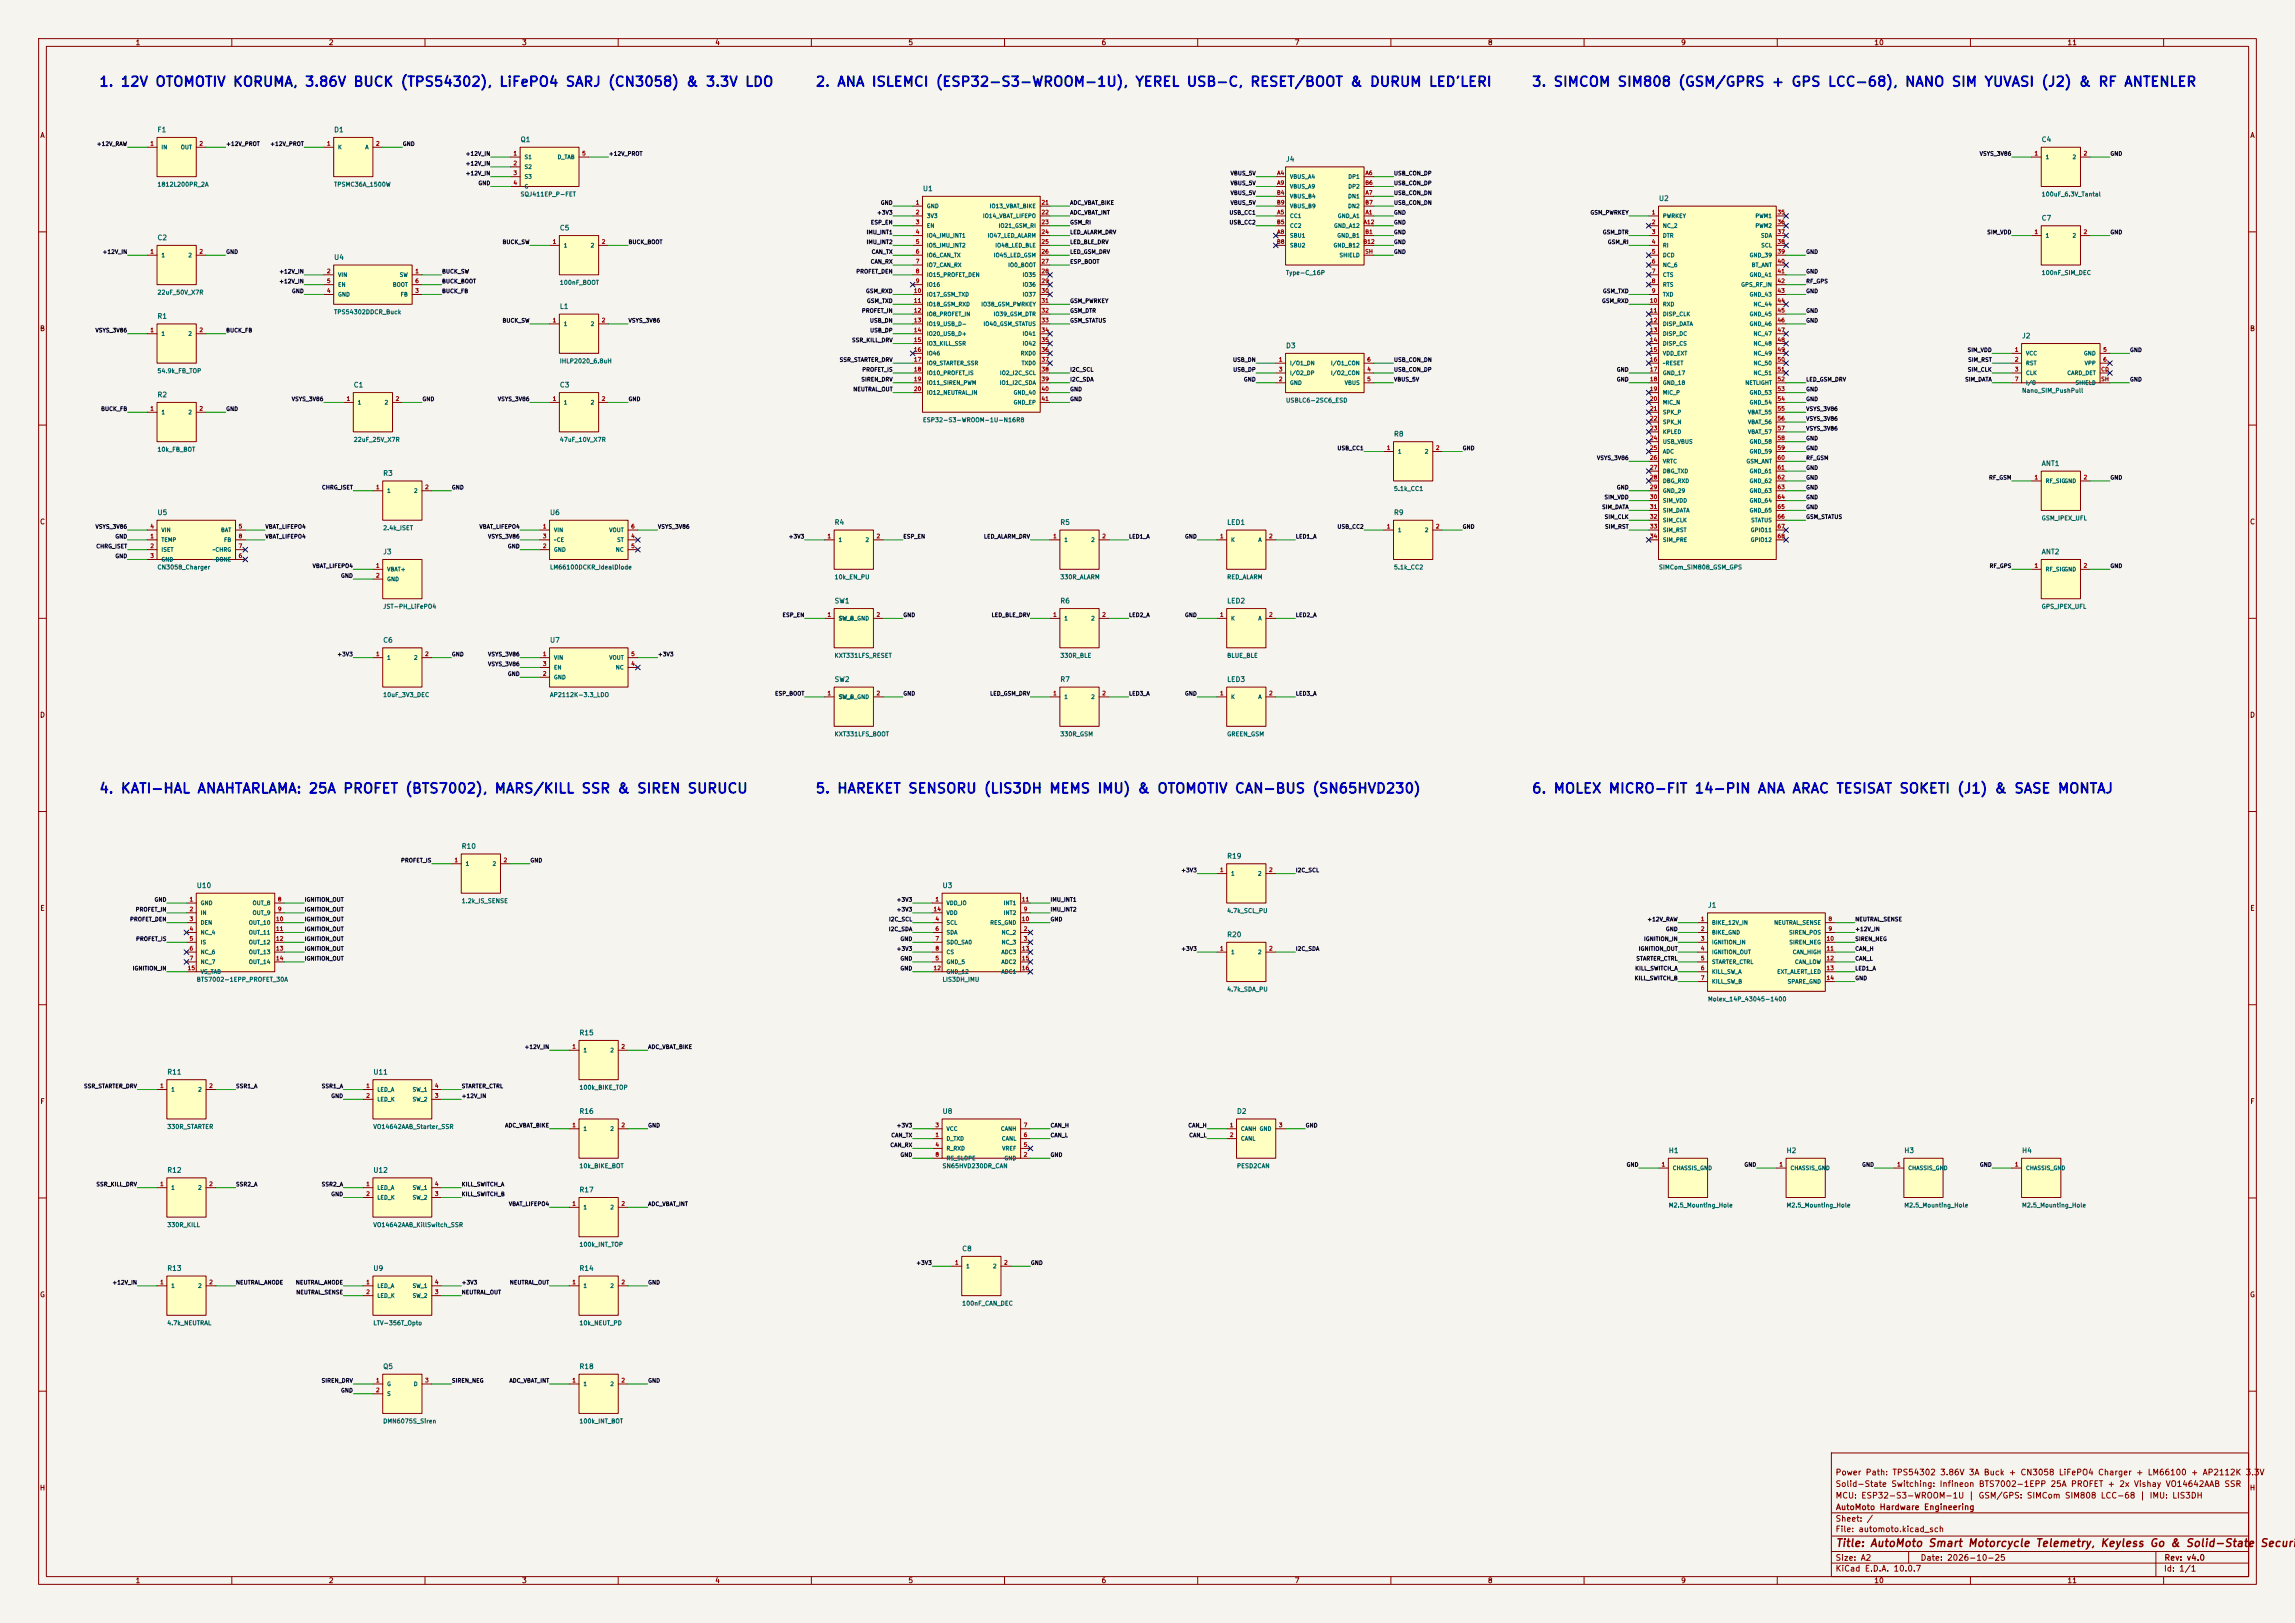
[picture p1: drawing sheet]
<svg xmlns="http://www.w3.org/2000/svg" width="594mm" height="420mm" viewBox="0 0 594 420" stroke-linecap="round" stroke-linejoin="round" font-family="sans-serif">
<defs><g id="words">
<g font-size="2.5" fill="#0000c2">
<text x="25.5" y="23">1. 12V OTOMOTIV KORUMA, 3.86V BUCK (TPS54302), LiFePO4 SARJ (CN3058) &amp; 3.3V LDO</text>
<text x="210.9" y="23">2. ANA ISLEMCI (ESP32-S3-WROOM-1U), YEREL USB-C, RESET/BOOT &amp; DURUM LED'LERI</text>
<text x="396.3" y="23">3. SIMCOM SIM808 (GSM/GPRS + GPS LCC-68), NANO SIM YUVASI (J2) &amp; RF ANTENLER</text>
<text x="25.5" y="205.9">4. KATI-HAL ANAHTARLAMA: 25A PROFET (BTS7002), MARS/KILL SSR &amp; SIREN SURUCU</text>
<text x="210.9" y="205.9">5. HAREKET SENSORU (LIS3DH MEMS IMU) &amp; OTOMOTIV CAN-BUS (SN65HVD230)</text>
<text x="396.3" y="205.9">6. MOLEX MICRO-FIT 14-PIN ANA ARAC TESISAT SOKETI (J1) &amp; SASE MONTAJ</text>
</g>
<g font-size="2" fill="#840000">
<text x="475" y="400.8">Title: AutoMoto Smart Motorcycle Telemetry, Keyless Go &amp; Solid-State</text>
<text x="584.8" y="400.8">Securit</text>
</g>
<g font-size="1.5" fill="#840000">
<text x="475" y="382.1">Power Path: TPS54302 3.86V 3A Buck + CN3058 LiFePO4 Charger + LM66100 + AP2112K 3.3V</text>
<text x="475" y="388.1">MCU: ESP32-S3-WROOM-1U | GSM/GPS: SIMCom SIM808 LCC-68 | IMU: LIS3DH</text>
<text x="475" y="385.1">Solid-State Switching: Infineon BTS7002-1EPP 25A PROFET + 2x Vishay VO14642AAB SSR</text>
<text x="475" y="394.1">Sheet: /</text>
<text x="475.1" y="391.1">AutoMoto Hardware Engineering</text>
<text x="475" y="396.8">File: automoto.kicad_sch</text>
<text x="475" y="407">KiCad E.D.A. 10.0.7</text>
<text x="475" y="404.2">Size: A2</text>
<text x="497" y="404.2">Date: 2026-10-25</text>
<text x="560" y="407">Id: 1/1</text>
<text x="560.1" y="404.2">Rev: v4.0</text>
</g>
<g font-size="1.3" fill="#840000">
<text x="35" y="12">1</text>
<text x="85" y="12">2</text>
<text x="135" y="12">3</text>
<text x="185" y="12">4</text>
<text x="235" y="12">5</text>
<text x="285" y="12">6</text>
<text x="335" y="12">7</text>
<text x="385" y="12">8</text>
<text x="435" y="12">9</text>
<text x="485" y="12">10</text>
<text x="535" y="12">11</text>
<text x="10.3" y="36">A</text>
<text x="582.3" y="36">A</text>
<text x="10.2" y="86">B</text>
<text x="582.2" y="86">B</text>
<text x="10.2" y="136">C</text>
<text x="582.2" y="136">C</text>
<text x="10.2" y="186">D</text>
<text x="582.2" y="186">D</text>
<text x="10.3" y="236">E</text>
<text x="582.3" y="236">E</text>
<text x="10.3" y="286">F</text>
<text x="582.3" y="286">F</text>
<text x="10.2" y="336">G</text>
<text x="582.2" y="336">G</text>
<text x="10.2" y="386">H</text>
<text x="582.2" y="386">H</text>
<text x="35" y="410">1</text>
<text x="85" y="410">2</text>
<text x="135" y="410">3</text>
<text x="185" y="410">4</text>
<text x="235" y="410">5</text>
<text x="285" y="410">6</text>
<text x="335" y="410">7</text>
<text x="385" y="410">8</text>
<text x="435" y="410">9</text>
<text x="485" y="410">10</text>
<text x="535" y="410">11</text>
</g>
<g font-size="1.3" fill="#006464">
<text x="40.6" y="34.5">F1</text>
<text x="86.3" y="34.5">D1</text>
<text x="134.6" y="37.1">Q1</text>
<text x="528.3" y="37.1">C4</text>
<text x="332.7" y="42.1">J4</text>
<text x="238.7" y="49.8">U1</text>
<text x="429.2" y="52.3">U2</text>
<text x="144.8" y="59.9">C5</text>
<text x="528.3" y="57.4">C7</text>
<text x="40.6" y="62.5">C2</text>
<text x="86.3" y="67.5">U4</text>
<text x="40.6" y="82.8">R1</text>
<text x="144.8" y="80.2">L1</text>
<text x="523.2" y="87.9">J2</text>
<text x="332.7" y="90.4">D3</text>
<text x="91.4" y="100.6">C1</text>
<text x="144.8" y="100.6">C3</text>
<text x="40.6" y="103.1">R2</text>
<text x="360.7" y="113.3">R8</text>
<text x="99" y="123.4">R3</text>
<text x="528.3" y="120.9">ANT1</text>
<text x="40.6" y="133.6">U5</text>
<text x="142.2" y="133.6">U6</text>
<text x="215.9" y="136.1">R4</text>
<text x="274.3" y="136.1">R5</text>
<text x="317.5" y="136.1">LED1</text>
<text x="360.7" y="133.6">R9</text>
<text x="99" y="143.7">J3</text>
<text x="528.3" y="143.7">ANT2</text>
<text x="215.9" y="156.4">SW1</text>
<text x="274.3" y="156.4">R6</text>
<text x="317.5" y="156.4">LED2</text>
<text x="99" y="166.6">C6</text>
<text x="142.2" y="166.6">U7</text>
<text x="215.9" y="176.8">SW2</text>
<text x="274.3" y="176.8">R7</text>
<text x="317.5" y="176.8">LED3</text>
<text x="119.4" y="219.9">R10</text>
<text x="317.5" y="222.5">R19</text>
<text x="50.8" y="230.1">U10</text>
<text x="243.8" y="230.1">U3</text>
<text x="441.9" y="235.2">J1</text>
<text x="317.5" y="242.8">R20</text>
<text x="149.8" y="268.2">R15</text>
<text x="43.2" y="278.4">R11</text>
<text x="96.5" y="278.4">U11</text>
<text x="149.8" y="288.5">R16</text>
<text x="243.8" y="288.5">U8</text>
<text x="320" y="288.5">D2</text>
<text x="431.8" y="298.7">H1</text>
<text x="462.3" y="298.7">H2</text>
<text x="492.7" y="298.7">H3</text>
<text x="523.2" y="298.7">H4</text>
<text x="43.2" y="303.8">R12</text>
<text x="96.5" y="303.8">U12</text>
<text x="149.8" y="308.8">R17</text>
<text x="43.2" y="329.2">R13</text>
<text x="96.5" y="329.2">U9</text>
<text x="149.8" y="329.2">R14</text>
<text x="248.9" y="324.1">C8</text>
<text x="99" y="354.6">Q5</text>
<text x="149.8" y="354.6">R18</text>
</g>
<g font-size="1.1" fill="#006464">
<text x="40.6" y="48.6">1812L200PR_2A</text>
<text x="86.3" y="48.6">TPSMC36A_1500W</text>
<text x="134.6" y="51.1">SQJ411EP_P-FET</text>
<text x="528.3" y="51.1">100uF_6.3V_Tantal</text>
<text x="332.7" y="71.4">Type-C_16P</text>
<text x="528.3" y="71.4">100nF_SIM_DEC</text>
<text x="40.6" y="76.5">22uF_50V_X7R</text>
<text x="144.8" y="74">100nF_BOOT</text>
<text x="86.3" y="81.6">TPS54302DDCR_Buck</text>
<text x="144.8" y="94.3">IHLP2020_6.8uH</text>
<text x="40.6" y="96.8">54.9k_FB_TOP</text>
<text x="523.2" y="101.9">Nano_SIM_PushPull</text>
<text x="332.7" y="104.4">USBLC6-2SC6_ESD</text>
<text x="238.7" y="109.5">ESP32-S3-WROOM-1U-N16R8</text>
<text x="40.6" y="117.1">10k_FB_BOT</text>
<text x="91.4" y="114.6">22uF_25V_X7R</text>
<text x="144.8" y="114.6">47uF_10V_X7R</text>
<text x="360.7" y="127.3">5.1k_CC1</text>
<text x="99" y="137.5">2.4k_ISET</text>
<text x="528.3" y="134.9">GSM_IPEX_UFL</text>
<text x="40.6" y="147.6">CN3058_Charger</text>
<text x="142.2" y="147.6">LM66100DCKR_IdealDiode</text>
<text x="360.7" y="147.6">5.1k_CC2</text>
<text x="429.2" y="147.6">SIMCom_SIM808_GSM_GPS</text>
<text x="215.9" y="150.2">10k_EN_PU</text>
<text x="274.3" y="150.2">330R_ALARM</text>
<text x="317.5" y="150.2">RED_ALARM</text>
<text x="99" y="157.8">JST-PH_LiFePO4</text>
<text x="528.3" y="157.8">GPS_IPEX_UFL</text>
<text x="215.9" y="170.5">KXT331LFS_RESET</text>
<text x="274.3" y="170.5">330R_BLE</text>
<text x="317.5" y="170.5">BLUE_BLE</text>
<text x="99" y="180.6">10uF_3V3_DEC</text>
<text x="142.2" y="180.6">AP2112K-3.3_LDO</text>
<text x="215.9" y="190.8">KXT331LFS_BOOT</text>
<text x="274.3" y="190.8">330R_GSM</text>
<text x="317.5" y="190.8">GREEN_GSM</text>
<text x="119.4" y="234">1.2k_IS_SENSE</text>
<text x="317.5" y="236.5">4.7k_SCL_PU</text>
<text x="50.8" y="254.3">BTS7002-1EPP_PROFET_30A</text>
<text x="243.8" y="254.3">LIS3DH_IMU</text>
<text x="317.5" y="256.8">4.7k_SDA_PU</text>
<text x="441.9" y="259.4">Molex_14P_43045-1400</text>
<text x="149.8" y="282.2">100k_BIKE_TOP</text>
<text x="43.2" y="292.4">330R_STARTER</text>
<text x="96.5" y="292.4">VO14642AAB_Starter_SSR</text>
<text x="149.8" y="302.6">10k_BIKE_BOT</text>
<text x="243.8" y="302.6">SN65HVD230DR_CAN</text>
<text x="320" y="302.6">PESD2CAN</text>
<text x="43.2" y="317.8">330R_KILL</text>
<text x="96.5" y="317.8">VO14642AAB_KillSwitch_SSR</text>
<text x="431.8" y="312.7">M2.5_Mounting_Hole</text>
<text x="462.3" y="312.7">M2.5_Mounting_Hole</text>
<text x="492.7" y="312.7">M2.5_Mounting_Hole</text>
<text x="523.2" y="312.7">M2.5_Mounting_Hole</text>
<text x="149.8" y="322.9">100k_INT_TOP</text>
<text x="248.9" y="338.1">100nF_CAN_DEC</text>
<text x="43.2" y="343.2">4.7k_NEUTRAL</text>
<text x="96.5" y="343.2">LTV-356T_Opto</text>
<text x="149.8" y="343.2">10k_NEUT_PD</text>
<text x="99" y="368.6">DMN6075S_Siren</text>
<text x="149.8" y="368.6">100k_INT_BOT</text>
</g>
<g font-size="1" fill="#0f0f0f">
<text x="24.9" y="38">+12V_RAW</text>
<text x="58.4" y="38">+12V_PROT</text>
<text x="69.8" y="38">+12V_PROT</text>
<text x="104.1" y="38">GND</text>
<text x="120.4" y="40.5">+12V_IN</text>
<text x="157.5" y="40.5">+12V_PROT</text>
<text x="512.3" y="40.5">VSYS_3V86</text>
<text x="546.1" y="40.5">GND</text>
<text x="120.4" y="45.6">+12V_IN</text>
<text x="120.4" y="43.1">+12V_IN</text>
<text x="318.4" y="45.6">VBUS_5V</text>
<text x="360.7" y="45.6">USB_CON_DP</text>
<text x="123.7" y="48.2">GND</text>
<text x="227.8" y="53.2">GND</text>
<text x="276.9" y="53.2">ADC_VBAT_BIKE</text>
<text x="318.4" y="48.2">VBUS_5V</text>
<text x="318.4" y="50.7">VBUS_5V</text>
<text x="318.4" y="53.2">VBUS_5V</text>
<text x="360.7" y="48.2">USB_CON_DP</text>
<text x="360.7" y="50.7">USB_CON_DN</text>
<text x="360.7" y="53.2">USB_CON_DN</text>
<text x="225.3" y="58.3">ESP_EN</text>
<text x="226.9" y="55.8">+3V3</text>
<text x="276.9" y="55.8">ADC_VBAT_INT</text>
<text x="276.9" y="58.3">GSM_RI</text>
<text x="318.1" y="58.3">USB_CC2</text>
<text x="318.1" y="55.8">USB_CC1</text>
<text x="360.7" y="55.8">GND</text>
<text x="360.7" y="58.3">GND</text>
<text x="411.5" y="55.8">GSM_PWRKEY</text>
<text x="26.4" y="65.9">+12V_IN</text>
<text x="58.4" y="65.9">GND</text>
<text x="129.9" y="63.4">BUCK_SW</text>
<text x="162.6" y="63.4">BUCK_BOOT</text>
<text x="224.2" y="63.4">IMU_INT2</text>
<text x="224.2" y="60.9">IMU_INT1</text>
<text x="225.5" y="65.9">CAN_TX</text>
<text x="276.9" y="65.9">LED_GSM_DRV</text>
<text x="276.9" y="63.4">LED_BLE_DRV</text>
<text x="276.9" y="60.9">LED_ALARM_DRV</text>
<text x="360.7" y="65.9">GND</text>
<text x="360.7" y="63.4">GND</text>
<text x="360.7" y="60.9">GND</text>
<text x="414.7" y="60.9">GSM_DTR</text>
<text x="416" y="63.4">GSM_RI</text>
<text x="467.4" y="65.9">GND</text>
<text x="514.2" y="60.9">SIM_VDD</text>
<text x="546.1" y="60.9">GND</text>
<text x="72.2" y="71">+12V_IN</text>
<text x="114.3" y="71">BUCK_SW</text>
<text x="221.5" y="71">PROFET_DEN</text>
<text x="225.2" y="68.5">CAN_RX</text>
<text x="276.9" y="68.5">ESP_BOOT</text>
<text x="467.4" y="71">GND</text>
<text x="72.2" y="73.6">+12V_IN</text>
<text x="75.4" y="76.1">GND</text>
<text x="114.3" y="76.1">BUCK_FB</text>
<text x="114.3" y="73.6">BUCK_BOOT</text>
<text x="224" y="76.1">GSM_RXD</text>
<text x="414.8" y="76.1">GSM_TXD</text>
<text x="467.4" y="76.1">GND</text>
<text x="467.4" y="73.6">RF_GPS</text>
<text x="129.9" y="83.7">BUCK_SW</text>
<text x="162.6" y="83.7">VSYS_3V86</text>
<text x="223" y="81.2">PROFET_IN</text>
<text x="224.3" y="78.6">GSM_TXD</text>
<text x="225" y="83.7">USB_DN</text>
<text x="276.9" y="81.2">GSM_DTR</text>
<text x="276.9" y="78.6">GSM_PWRKEY</text>
<text x="276.9" y="83.7">GSM_STATUS</text>
<text x="414.5" y="78.6">GSM_RXD</text>
<text x="467.4" y="83.7">GND</text>
<text x="467.4" y="81.2">GND</text>
<text x="24.6" y="86.3">VSYS_3V86</text>
<text x="58.4" y="86.3">BUCK_FB</text>
<text x="220.4" y="88.8">SSR_KILL_DRV</text>
<text x="225.1" y="86.3">USB_DP</text>
<text x="217.2" y="93.9">SSR_STARTER_DRV</text>
<text x="319" y="93.9">USB_DN</text>
<text x="360.7" y="93.9">USB_CON_DN</text>
<text x="509.1" y="91.3">SIM_VDD</text>
<text x="509.3" y="93.9">SIM_RST</text>
<text x="551.2" y="91.3">GND</text>
<text x="220.7" y="101.5">NEUTRAL_OUT</text>
<text x="222.8" y="99">SIREN_DRV</text>
<text x="223.1" y="96.4">PROFET_IS</text>
<text x="276.9" y="99">I2C_SDA</text>
<text x="276.9" y="101.5">GND</text>
<text x="276.9" y="96.4">I2C_SCL</text>
<text x="319.1" y="96.4">USB_DP</text>
<text x="321.8" y="99">GND</text>
<text x="360.7" y="96.4">USB_CON_DP</text>
<text x="360.7" y="99">VBUS_5V</text>
<text x="418.3" y="99">GND</text>
<text x="418.3" y="96.4">GND</text>
<text x="467.4" y="99">LED_GSM_DRV</text>
<text x="467.4" y="101.5">GND</text>
<text x="508.5" y="99">SIM_DATA</text>
<text x="509.2" y="96.4">SIM_CLK</text>
<text x="551.2" y="99">GND</text>
<text x="26" y="106.6">BUCK_FB</text>
<text x="58.4" y="106.6">GND</text>
<text x="75.4" y="104">VSYS_3V86</text>
<text x="109.2" y="104">GND</text>
<text x="128.7" y="104">VSYS_3V86</text>
<text x="162.6" y="104">GND</text>
<text x="276.9" y="104">GND</text>
<text x="467.4" y="106.6">VSYS_3V86</text>
<text x="467.4" y="104">GND</text>
<text x="467.4" y="111.7">VSYS_3V86</text>
<text x="467.4" y="109.1">VSYS_3V86</text>
<text x="346" y="116.7">USB_CC1</text>
<text x="378.5" y="116.7">GND</text>
<text x="413.2" y="119.3">VSYS_3V86</text>
<text x="467.4" y="119.3">RF_GSM</text>
<text x="467.4" y="116.7">GND</text>
<text x="467.4" y="114.2">GND</text>
<text x="467.4" y="121.8">GND</text>
<text x="467.4" y="124.4">GND</text>
<text x="514.7" y="124.4">RF_GSM</text>
<text x="546.1" y="124.4">GND</text>
<text x="83.2" y="126.9">CHRG_ISET</text>
<text x="116.8" y="126.9">GND</text>
<text x="414.5" y="132">SIM_DATA</text>
<text x="415.1" y="129.4">SIM_VDD</text>
<text x="418.3" y="126.9">GND</text>
<text x="467.4" y="129.4">GND</text>
<text x="467.4" y="132">GND</text>
<text x="467.4" y="126.9">GND</text>
<text x="24.6" y="137.1">VSYS_3V86</text>
<text x="68.6" y="137.1">VBAT_LIFEPO4</text>
<text x="124" y="137.1">VBAT_LIFEPO4</text>
<text x="170.2" y="137.1">VSYS_3V86</text>
<text x="346" y="137.1">USB_CC2</text>
<text x="378.5" y="137.1">GND</text>
<text x="415.2" y="134.5">SIM_CLK</text>
<text x="415.3" y="137.1">SIM_RST</text>
<text x="467.4" y="134.5">GSM_STATUS</text>
<text x="24.8" y="142.1">CHRG_ISET</text>
<text x="29.7" y="139.6">GND</text>
<text x="68.6" y="139.6">VBAT_LIFEPO4</text>
<text x="126.2" y="139.6">VSYS_3V86</text>
<text x="131.3" y="142.1">GND</text>
<text x="204" y="139.6">+3V3</text>
<text x="233.7" y="139.6">ESP_EN</text>
<text x="254.5" y="139.6">LED_ALARM_DRV</text>
<text x="292.1" y="139.6">LED1_A</text>
<text x="306.6" y="139.6">GND</text>
<text x="335.3" y="139.6">LED1_A</text>
<text x="29.7" y="144.7">GND</text>
<text x="80.8" y="147.2">VBAT_LIFEPO4</text>
<text x="88.1" y="149.8">GND</text>
<text x="514.8" y="147.2">RF_GPS</text>
<text x="546.1" y="147.2">GND</text>
<text x="202.4" y="159.9">ESP_EN</text>
<text x="233.7" y="159.9">GND</text>
<text x="256.5" y="159.9">LED_BLE_DRV</text>
<text x="292.1" y="159.9">LED2_A</text>
<text x="306.6" y="159.9">GND</text>
<text x="335.3" y="159.9">LED2_A</text>
<text x="87.2" y="170.1">+3V3</text>
<text x="116.8" y="170.1">GND</text>
<text x="126.2" y="170.1">VSYS_3V86</text>
<text x="126.2" y="172.6">VSYS_3V86</text>
<text x="170.2" y="170.1">+3V3</text>
<text x="131.3" y="175.2">GND</text>
<text x="200.5" y="180.2">ESP_BOOT</text>
<text x="233.7" y="180.2">GND</text>
<text x="256.1" y="180.2">LED_GSM_DRV</text>
<text x="292.1" y="180.2">LED3_A</text>
<text x="306.6" y="180.2">GND</text>
<text x="335.3" y="180.2">LED3_A</text>
<text x="103.7" y="223.4">PROFET_IS</text>
<text x="137.2" y="223.4">GND</text>
<text x="305.6" y="226">+3V3</text>
<text x="335.3" y="226">I2C_SCL</text>
<text x="39.9" y="233.6">GND</text>
<text x="78.7" y="233.6">IGNITION_OUT</text>
<text x="232" y="233.6">+3V3</text>
<text x="271.8" y="233.6">IMU_INT1</text>
<text x="33.5" y="238.7">PROFET_DEN</text>
<text x="35" y="236.1">PROFET_IN</text>
<text x="78.7" y="236.1">IGNITION_OUT</text>
<text x="78.7" y="238.7">IGNITION_OUT</text>
<text x="230" y="238.7">I2C_SCL</text>
<text x="232" y="236.1">+3V3</text>
<text x="271.8" y="238.7">GND</text>
<text x="271.8" y="236.1">IMU_INT2</text>
<text x="426.3" y="238.7">+12V_RAW</text>
<text x="480.1" y="238.7">NEUTRAL_SENSE</text>
<text x="35.1" y="243.7">PROFET_IS</text>
<text x="78.7" y="241.2">IGNITION_OUT</text>
<text x="78.7" y="243.7">IGNITION_OUT</text>
<text x="229.9" y="241.2">I2C_SDA</text>
<text x="232.9" y="243.7">GND</text>
<text x="425.4" y="243.7">IGNITION_IN</text>
<text x="431" y="241.2">GND</text>
<text x="480.1" y="241.2">+12V_IN</text>
<text x="480.1" y="243.7">SIREN_NEG</text>
<text x="34.2" y="251.4">IGNITION_IN</text>
<text x="78.7" y="248.8">IGNITION_OUT</text>
<text x="78.7" y="246.3">IGNITION_OUT</text>
<text x="232" y="246.3">+3V3</text>
<text x="232.9" y="251.4">GND</text>
<text x="232.9" y="248.8">GND</text>
<text x="305.6" y="246.3">+3V3</text>
<text x="335.3" y="246.3">I2C_SDA</text>
<text x="423.1" y="251.4">KILL_SWITCH_A</text>
<text x="423.4" y="248.8">STARTER_CTRL</text>
<text x="424" y="246.3">IGNITION_OUT</text>
<text x="480.1" y="246.3">CAN_H</text>
<text x="480.1" y="248.8">CAN_L</text>
<text x="480.1" y="251.4">LED1_A</text>
<text x="423" y="253.9">KILL_SWITCH_B</text>
<text x="480.1" y="253.9">GND</text>
<text x="135.7" y="271.7">+12V_IN</text>
<text x="167.6" y="271.7">ADC_VBAT_BIKE</text>
<text x="21.6" y="281.8">SSR_STARTER_DRV</text>
<text x="61" y="281.8">SSR1_A</text>
<text x="83.1" y="281.8">SSR1_A</text>
<text x="119.4" y="281.8">STARTER_CTRL</text>
<text x="85.6" y="284.4">GND</text>
<text x="119.4" y="284.4">+12V_IN</text>
<text x="130.6" y="292">ADC_VBAT_BIKE</text>
<text x="167.6" y="292">GND</text>
<text x="232" y="292">+3V3</text>
<text x="271.8" y="292">CAN_H</text>
<text x="307.4" y="292">CAN_H</text>
<text x="337.8" y="292">GND</text>
<text x="230.3" y="297.1">CAN_RX</text>
<text x="230.6" y="294.5">CAN_TX</text>
<text x="232.9" y="299.6">GND</text>
<text x="271.8" y="299.6">GND</text>
<text x="271.8" y="294.5">CAN_L</text>
<text x="307.7" y="294.5">CAN_L</text>
<text x="420.9" y="302.2">GND</text>
<text x="451.4" y="302.2">GND</text>
<text x="481.8" y="302.2">GND</text>
<text x="512.3" y="302.2">GND</text>
<text x="24.8" y="307.2">SSR_KILL_DRV</text>
<text x="61" y="307.2">SSR2_A</text>
<text x="83.1" y="307.2">SSR2_A</text>
<text x="85.6" y="309.8">GND</text>
<text x="119.4" y="309.8">KILL_SWITCH_B</text>
<text x="119.4" y="307.2">KILL_SWITCH_A</text>
<text x="131.6" y="312.3">VBAT_LIFEPO4</text>
<text x="167.6" y="312.3">ADC_VBAT_INT</text>
<text x="237" y="327.6">+3V3</text>
<text x="266.7" y="327.6">GND</text>
<text x="29" y="332.6">+12V_IN</text>
<text x="61" y="332.6">NEUTRAL_ANODE</text>
<text x="76.5" y="332.6">NEUTRAL_ANODE</text>
<text x="76.6" y="335.2">NEUTRAL_SENSE</text>
<text x="119.4" y="332.6">+3V3</text>
<text x="119.4" y="335.2">NEUTRAL_OUT</text>
<text x="131.8" y="332.6">NEUTRAL_OUT</text>
<text x="167.6" y="332.6">GND</text>
<text x="83.1" y="358">SIREN_DRV</text>
<text x="116.8" y="358">SIREN_NEG</text>
<text x="131.7" y="358">ADC_VBAT_INT</text>
<text x="167.6" y="358">GND</text>
<text x="88.1" y="360.6">GND</text>
</g>
<g font-size="1" fill="#a90000">
<text x="38.8" y="37.9">1</text>
<text x="51.5" y="37.9">2</text>
<text x="84.5" y="37.9">1</text>
<text x="97.2" y="37.9">2</text>
<text x="132.8" y="40.5">1</text>
<text x="150.5" y="40.5">5</text>
<text x="526.5" y="40.5">1</text>
<text x="539.2" y="40.5">2</text>
<text x="132.8" y="43">2</text>
<text x="132.8" y="45.5">3</text>
<text x="330.4" y="45.5">A4</text>
<text x="353.3" y="45.5">A6</text>
<text x="132.8" y="48.1">4</text>
<text x="236.9" y="53.2">1</text>
<text x="269.4" y="53.2">21</text>
<text x="330.4" y="50.6">B4</text>
<text x="330.4" y="53.2">B9</text>
<text x="330.4" y="48.1">A9</text>
<text x="353.2" y="48.1">B6</text>
<text x="353.2" y="53.2">B7</text>
<text x="353.3" y="50.6">A7</text>
<text x="236.9" y="55.7">2</text>
<text x="236.9" y="58.2">3</text>
<text x="269.4" y="55.7">22</text>
<text x="269.4" y="58.2">23</text>
<text x="330.4" y="58.2">B5</text>
<text x="330.4" y="55.7">A5</text>
<text x="352.8" y="58.2">A12</text>
<text x="353.3" y="55.7">A1</text>
<text x="427.4" y="55.7">1</text>
<text x="427.4" y="58.2">2</text>
<text x="459.9" y="55.7">35</text>
<text x="459.9" y="58.2">36</text>
<text x="38.8" y="65.9">1</text>
<text x="51.5" y="65.9">2</text>
<text x="142.9" y="63.3">1</text>
<text x="155.6" y="63.3">2</text>
<text x="236.9" y="60.8">4</text>
<text x="236.9" y="63.3">5</text>
<text x="236.9" y="65.9">6</text>
<text x="269.4" y="60.8">24</text>
<text x="269.4" y="63.3">25</text>
<text x="269.4" y="65.9">26</text>
<text x="330.4" y="63.3">B8</text>
<text x="330.4" y="60.8">A8</text>
<text x="352.8" y="63.3">B12</text>
<text x="353.2" y="65.9">SH</text>
<text x="353.2" y="60.8">B1</text>
<text x="427.4" y="60.8">3</text>
<text x="427.4" y="63.3">4</text>
<text x="427.4" y="65.9">5</text>
<text x="459.9" y="60.8">37</text>
<text x="459.9" y="63.3">38</text>
<text x="459.9" y="65.9">39</text>
<text x="526.5" y="60.8">1</text>
<text x="539.2" y="60.8">2</text>
<text x="84.5" y="70.9">2</text>
<text x="107.4" y="70.9">1</text>
<text x="236.9" y="68.4">7</text>
<text x="236.9" y="70.9">8</text>
<text x="269.4" y="68.4">27</text>
<text x="269.4" y="70.9">28</text>
<text x="427.4" y="68.4">6</text>
<text x="427.4" y="70.9">7</text>
<text x="459.9" y="68.4">40</text>
<text x="459.9" y="70.9">41</text>
<text x="84.5" y="76">4</text>
<text x="84.5" y="73.5">5</text>
<text x="107.4" y="76">3</text>
<text x="107.4" y="73.5">6</text>
<text x="236.4" y="76">10</text>
<text x="236.9" y="73.5">9</text>
<text x="269.4" y="73.5">29</text>
<text x="269.4" y="76">30</text>
<text x="427.4" y="73.5">8</text>
<text x="427.4" y="76">9</text>
<text x="459.9" y="73.5">42</text>
<text x="459.9" y="76">43</text>
<text x="142.9" y="83.6">1</text>
<text x="155.6" y="83.6">2</text>
<text x="236.4" y="78.6">11</text>
<text x="236.4" y="81.1">12</text>
<text x="236.4" y="83.6">13</text>
<text x="269.4" y="78.6">31</text>
<text x="269.4" y="81.1">32</text>
<text x="269.4" y="83.6">33</text>
<text x="426.9" y="78.6">10</text>
<text x="426.9" y="81.1">11</text>
<text x="426.9" y="83.6">12</text>
<text x="459.9" y="78.6">44</text>
<text x="459.9" y="81.1">45</text>
<text x="459.9" y="83.6">46</text>
<text x="38.8" y="86.2">1</text>
<text x="51.5" y="86.2">2</text>
<text x="236.4" y="86.2">14</text>
<text x="236.4" y="88.7">15</text>
<text x="269.4" y="86.2">34</text>
<text x="269.4" y="88.7">35</text>
<text x="426.9" y="86.2">13</text>
<text x="426.9" y="88.7">14</text>
<text x="459.9" y="86.2">47</text>
<text x="459.9" y="88.7">48</text>
<text x="236.4" y="91.3">16</text>
<text x="236.4" y="93.8">17</text>
<text x="269.4" y="91.3">36</text>
<text x="269.4" y="93.8">37</text>
<text x="330.9" y="93.8">1</text>
<text x="353.7" y="93.8">6</text>
<text x="426.9" y="91.3">15</text>
<text x="426.9" y="93.8">16</text>
<text x="459.9" y="91.3">49</text>
<text x="459.9" y="93.8">50</text>
<text x="521.4" y="91.3">1</text>
<text x="521.4" y="93.8">2</text>
<text x="544.2" y="91.3">5</text>
<text x="544.2" y="93.8">6</text>
<text x="236.4" y="96.3">18</text>
<text x="236.4" y="98.9">19</text>
<text x="236.4" y="101.4">20</text>
<text x="269.4" y="96.3">38</text>
<text x="269.4" y="98.9">39</text>
<text x="269.4" y="101.4">40</text>
<text x="330.9" y="98.9">2</text>
<text x="330.9" y="96.3">3</text>
<text x="353.7" y="96.3">4</text>
<text x="353.7" y="98.9">5</text>
<text x="426.9" y="96.3">17</text>
<text x="426.9" y="98.9">18</text>
<text x="426.9" y="101.4">19</text>
<text x="459.9" y="96.3">51</text>
<text x="459.9" y="98.9">52</text>
<text x="459.9" y="101.4">53</text>
<text x="521.4" y="96.3">3</text>
<text x="521.4" y="98.9">7</text>
<text x="543.7" y="96.3">CD</text>
<text x="543.7" y="98.9">SH</text>
<text x="38.8" y="106.5">1</text>
<text x="51.5" y="106.5">2</text>
<text x="89.6" y="104">1</text>
<text x="102.3" y="104">2</text>
<text x="142.9" y="104">1</text>
<text x="155.6" y="104">2</text>
<text x="269.4" y="104">41</text>
<text x="426.9" y="104">20</text>
<text x="426.9" y="106.5">21</text>
<text x="459.9" y="104">54</text>
<text x="459.9" y="106.5">55</text>
<text x="426.9" y="109">22</text>
<text x="426.9" y="111.6">23</text>
<text x="459.9" y="109">56</text>
<text x="459.9" y="111.6">57</text>
<text x="358.8" y="116.7">1</text>
<text x="371.5" y="116.7">2</text>
<text x="426.9" y="114.1">24</text>
<text x="426.9" y="116.7">25</text>
<text x="426.9" y="119.2">26</text>
<text x="459.9" y="114.1">58</text>
<text x="459.9" y="116.7">59</text>
<text x="459.9" y="119.2">60</text>
<text x="426.9" y="121.7">27</text>
<text x="426.9" y="124.3">28</text>
<text x="459.9" y="121.7">61</text>
<text x="459.9" y="124.3">62</text>
<text x="526.5" y="124.3">1</text>
<text x="539.2" y="124.3">2</text>
<text x="97.2" y="126.8">1</text>
<text x="109.9" y="126.8">2</text>
<text x="426.9" y="126.8">29</text>
<text x="426.9" y="129.4">30</text>
<text x="426.9" y="131.9">31</text>
<text x="459.9" y="126.8">63</text>
<text x="459.9" y="129.4">64</text>
<text x="459.9" y="131.9">65</text>
<text x="38.8" y="137">4</text>
<text x="61.6" y="137">5</text>
<text x="140.4" y="137">1</text>
<text x="163.2" y="137">6</text>
<text x="358.8" y="137">1</text>
<text x="371.5" y="137">2</text>
<text x="426.9" y="134.4">32</text>
<text x="426.9" y="137">33</text>
<text x="459.9" y="134.4">66</text>
<text x="459.9" y="137">67</text>
<text x="38.8" y="139.5">1</text>
<text x="38.8" y="142.1">2</text>
<text x="61.6" y="142.1">7</text>
<text x="61.6" y="139.5">8</text>
<text x="140.4" y="142.1">2</text>
<text x="140.4" y="139.5">3</text>
<text x="163.2" y="139.5">4</text>
<text x="163.2" y="142.1">5</text>
<text x="214" y="139.5">1</text>
<text x="226.7" y="139.5">2</text>
<text x="272.5" y="139.5">1</text>
<text x="285.2" y="139.5">2</text>
<text x="315.6" y="139.5">1</text>
<text x="328.3" y="139.5">2</text>
<text x="426.9" y="139.5">34</text>
<text x="459.9" y="139.5">68</text>
<text x="38.8" y="144.6">3</text>
<text x="61.6" y="144.6">6</text>
<text x="97.2" y="147.1">1</text>
<text x="97.2" y="149.7">2</text>
<text x="526.5" y="147.1">1</text>
<text x="539.2" y="147.1">2</text>
<text x="214" y="159.8">1</text>
<text x="226.7" y="159.8">2</text>
<text x="272.5" y="159.8">1</text>
<text x="285.2" y="159.8">2</text>
<text x="315.6" y="159.8">1</text>
<text x="328.3" y="159.8">2</text>
<text x="97.2" y="170">1</text>
<text x="109.9" y="170">2</text>
<text x="140.4" y="170">1</text>
<text x="140.4" y="172.5">3</text>
<text x="163.2" y="172.5">4</text>
<text x="163.2" y="170">5</text>
<text x="140.4" y="175.1">2</text>
<text x="214" y="180.2">1</text>
<text x="226.7" y="180.2">2</text>
<text x="272.5" y="180.2">1</text>
<text x="285.2" y="180.2">2</text>
<text x="315.6" y="180.2">1</text>
<text x="328.3" y="180.2">2</text>
<text x="117.5" y="223.3">1</text>
<text x="130.2" y="223.3">2</text>
<text x="315.6" y="225.9">1</text>
<text x="328.3" y="225.9">2</text>
<text x="48.9" y="233.5">1</text>
<text x="71.8" y="233.5">8</text>
<text x="242" y="233.5">1</text>
<text x="264.4" y="233.5">11</text>
<text x="48.9" y="236">2</text>
<text x="48.9" y="238.6">3</text>
<text x="71.3" y="238.6">10</text>
<text x="71.8" y="236">9</text>
<text x="241.5" y="236">14</text>
<text x="242" y="238.6">4</text>
<text x="264.4" y="238.6">10</text>
<text x="264.8" y="236">9</text>
<text x="440.1" y="238.6">1</text>
<text x="473.1" y="238.6">8</text>
<text x="48.9" y="241.1">4</text>
<text x="48.9" y="243.7">5</text>
<text x="71.3" y="241.1">11</text>
<text x="71.3" y="243.7">12</text>
<text x="242" y="241.1">6</text>
<text x="242" y="243.7">7</text>
<text x="264.8" y="241.1">2</text>
<text x="264.8" y="243.7">3</text>
<text x="440.1" y="241.1">2</text>
<text x="440.1" y="243.7">3</text>
<text x="472.6" y="243.7">10</text>
<text x="473.1" y="241.1">9</text>
<text x="48.5" y="251.3">15</text>
<text x="48.9" y="246.2">6</text>
<text x="48.9" y="248.7">7</text>
<text x="71.3" y="246.2">13</text>
<text x="71.3" y="248.7">14</text>
<text x="241.5" y="251.3">12</text>
<text x="242" y="248.7">5</text>
<text x="242" y="246.2">8</text>
<text x="264.4" y="246.2">13</text>
<text x="264.4" y="248.7">15</text>
<text x="264.4" y="251.3">16</text>
<text x="315.6" y="246.2">1</text>
<text x="328.3" y="246.2">2</text>
<text x="440.1" y="246.2">4</text>
<text x="440.1" y="248.7">5</text>
<text x="440.1" y="251.3">6</text>
<text x="472.6" y="246.2">11</text>
<text x="472.6" y="248.7">12</text>
<text x="472.6" y="251.3">13</text>
<text x="440.1" y="253.8">7</text>
<text x="472.6" y="253.8">14</text>
<text x="148" y="271.6">1</text>
<text x="160.7" y="271.6">2</text>
<text x="41.3" y="281.8">1</text>
<text x="54" y="281.8">2</text>
<text x="94.7" y="281.8">1</text>
<text x="112.4" y="281.8">4</text>
<text x="94.7" y="284.3">2</text>
<text x="112.4" y="284.3">3</text>
<text x="148" y="291.9">1</text>
<text x="160.7" y="291.9">2</text>
<text x="242" y="291.9">3</text>
<text x="264.8" y="291.9">7</text>
<text x="318.2" y="291.9">1</text>
<text x="330.9" y="291.9">3</text>
<text x="242" y="294.5">1</text>
<text x="242" y="297">4</text>
<text x="242" y="299.5">8</text>
<text x="264.8" y="299.5">2</text>
<text x="264.8" y="297">5</text>
<text x="264.8" y="294.5">6</text>
<text x="318.2" y="294.5">2</text>
<text x="429.9" y="302.1">1</text>
<text x="460.4" y="302.1">1</text>
<text x="490.9" y="302.1">1</text>
<text x="521.4" y="302.1">1</text>
<text x="41.3" y="307.2">1</text>
<text x="54" y="307.2">2</text>
<text x="94.7" y="307.2">1</text>
<text x="94.7" y="309.7">2</text>
<text x="112.4" y="309.7">3</text>
<text x="112.4" y="307.2">4</text>
<text x="148" y="312.2">1</text>
<text x="160.7" y="312.2">2</text>
<text x="247.1" y="327.5">1</text>
<text x="259.8" y="327.5">2</text>
<text x="41.3" y="332.6">1</text>
<text x="54" y="332.6">2</text>
<text x="94.7" y="332.6">1</text>
<text x="94.7" y="335.1">2</text>
<text x="112.4" y="335.1">3</text>
<text x="112.4" y="332.6">4</text>
<text x="148" y="332.6">1</text>
<text x="160.7" y="332.6">2</text>
<text x="97.2" y="358">1</text>
<text x="109.9" y="358">3</text>
<text x="148" y="358">1</text>
<text x="160.7" y="358">2</text>
<text x="97.2" y="360.5">2</text>
</g>
<g font-size="1" fill="#006464">
<text x="41.7" y="38.9">IN</text>
<text x="46.7" y="38.9">OUT</text>
<text x="87.4" y="38.9">K</text>
<text x="94.4" y="38.9">A</text>
<text x="135.6" y="41.4">S1</text>
<text x="144.2" y="41.4">D_TAB</text>
<text x="529.3" y="41.4">1</text>
<text x="536.3" y="41.4">2</text>
<text x="135.6" y="43.9">S2</text>
<text x="135.6" y="46.5">S3</text>
<text x="333.8" y="46.5">VBUS_A4</text>
<text x="348.8" y="46.5">DP1</text>
<text x="135.6" y="49">G</text>
<text x="333.8" y="49">VBUS_A9</text>
<text x="333.8" y="51.6">VBUS_B4</text>
<text x="348.8" y="51.6">DN1</text>
<text x="348.8" y="49">DP2</text>
<text x="239.8" y="54.1">GND</text>
<text x="239.8" y="56.6">3V3</text>
<text x="239.8" y="59.2">EN</text>
<text x="254.3" y="56.6">IO14_VBAT_LIFEPO</text>
<text x="256" y="54.1">IO13_VBAT_BIKE</text>
<text x="258.3" y="59.2">IO21_GSM_RI</text>
<text x="333.8" y="56.6">CC1</text>
<text x="333.8" y="59.2">CC2</text>
<text x="333.8" y="54.1">VBUS_B9</text>
<text x="345.2" y="59.2">GND_A12</text>
<text x="346.1" y="56.6">GND_A1</text>
<text x="348.8" y="54.1">DN2</text>
<text x="430.3" y="56.6">PWRKEY</text>
<text x="430.3" y="59.2">NC_2</text>
<text x="454.2" y="56.6">PWM1</text>
<text x="454.2" y="59.2">PWM2</text>
<text x="145.8" y="64.3">1</text>
<text x="152.8" y="64.3">2</text>
<text x="239.8" y="61.7">IO4_IMU_INT1</text>
<text x="239.8" y="64.3">IO5_IMU_INT2</text>
<text x="255.5" y="61.7">IO47_LED_ALARM</text>
<text x="257.5" y="64.3">IO48_LED_BLE</text>
<text x="333.8" y="61.7">SBU1</text>
<text x="333.8" y="64.3">SBU2</text>
<text x="345" y="64.3">GND_B12</text>
<text x="346" y="61.7">GND_B1</text>
<text x="430.3" y="61.7">DTR</text>
<text x="430.3" y="64.3">RI</text>
<text x="455.7" y="61.7">SDA</text>
<text x="455.7" y="64.3">SCL</text>
<text x="529.3" y="61.7">1</text>
<text x="536.3" y="61.7">2</text>
<text x="41.7" y="66.8">1</text>
<text x="48.6" y="66.8">2</text>
<text x="87.4" y="71.9">VIN</text>
<text x="103.3" y="71.9">SW</text>
<text x="239.8" y="66.8">IO6_CAN_TX</text>
<text x="239.8" y="69.3">IO7_CAN_RX</text>
<text x="239.8" y="71.9">IO15_PROFET_DEN</text>
<text x="257.1" y="66.8">IO45_LED_GSM</text>
<text x="260.8" y="69.3">IO0_BOOT</text>
<text x="264.5" y="71.9">IO35</text>
<text x="346.6" y="66.8">SHIELD</text>
<text x="430.3" y="66.8">DCD</text>
<text x="430.3" y="69.3">NC_6</text>
<text x="430.3" y="71.9">CTS</text>
<text x="452.7" y="66.8">GND_39</text>
<text x="452.7" y="71.9">GND_41</text>
<text x="453.2" y="69.3">BT_ANT</text>
<text x="87.4" y="77">GND</text>
<text x="87.4" y="74.4">EN</text>
<text x="101.5" y="74.4">BOOT</text>
<text x="103.6" y="77">FB</text>
<text x="239.8" y="74.4">IO16</text>
<text x="239.8" y="77">IO17_GSM_TXD</text>
<text x="264.5" y="74.4">IO36</text>
<text x="264.5" y="77">IO37</text>
<text x="430.3" y="74.4">RTS</text>
<text x="430.3" y="77">TXD</text>
<text x="450.5" y="74.4">GPS_RF_IN</text>
<text x="452.7" y="77">GND_43</text>
<text x="239.8" y="79.5">IO18_GSM_RXD</text>
<text x="239.8" y="82">IO8_PROFET_IN</text>
<text x="253.8" y="79.5">IO38_GSM_PWRKEY</text>
<text x="257" y="82">IO39_GSM_DTR</text>
<text x="430.3" y="79.5">RXD</text>
<text x="430.3" y="82">DISP_CLK</text>
<text x="452.7" y="82">GND_45</text>
<text x="453.7" y="79.5">NC_44</text>
<text x="41.7" y="87.1">1</text>
<text x="48.6" y="87.1">2</text>
<text x="145.8" y="84.6">1</text>
<text x="152.8" y="84.6">2</text>
<text x="239.8" y="84.6">IO19_USB_D-</text>
<text x="239.8" y="87.1">IO20_USB_D+</text>
<text x="239.8" y="89.7">IO3_KILL_SSR</text>
<text x="254.4" y="84.6">IO40_GSM_STATUS</text>
<text x="264.5" y="87.1">IO41</text>
<text x="264.5" y="89.7">IO42</text>
<text x="430.3" y="84.6">DISP_DATA</text>
<text x="430.3" y="87.1">DISP_DC</text>
<text x="430.3" y="89.7">DISP_CS</text>
<text x="452.7" y="84.6">GND_46</text>
<text x="453.7" y="87.1">NC_47</text>
<text x="453.7" y="89.7">NC_48</text>
<text x="239.8" y="92.2">IO46</text>
<text x="239.8" y="94.7">IO9_STARTER_SSR</text>
<text x="264.1" y="92.2">RXD0</text>
<text x="264.3" y="94.7">TXD0</text>
<text x="333.8" y="94.7">I/O1_DN</text>
<text x="344.3" y="94.7">I/O1_CON</text>
<text x="430.3" y="92.2">VDD_EXT</text>
<text x="430.3" y="94.7">~RESET</text>
<text x="453.7" y="92.2">NC_49</text>
<text x="453.7" y="94.7">NC_50</text>
<text x="524.3" y="92.2">VCC</text>
<text x="524.3" y="94.7">RST</text>
<text x="539.2" y="92.2">GND</text>
<text x="539.4" y="94.7">VPP</text>
<text x="239.8" y="97.3">IO10_PROFET_IS</text>
<text x="239.8" y="99.8">IO11_SIREN_PWM</text>
<text x="258.6" y="99.8">IO1_I2C_SDA</text>
<text x="258.7" y="97.3">IO2_I2C_SCL</text>
<text x="333.8" y="99.8">GND</text>
<text x="333.8" y="97.3">I/O2_DP</text>
<text x="344.3" y="97.3">I/O2_CON</text>
<text x="347.9" y="99.8">VBUS</text>
<text x="430.3" y="97.3">GND_17</text>
<text x="430.3" y="99.8">GND_18</text>
<text x="451.6" y="99.8">NETLIGHT</text>
<text x="453.7" y="97.3">NC_51</text>
<text x="524.3" y="97.3">CLK</text>
<text x="524.3" y="99.8">I/O</text>
<text x="534.9" y="97.3">CARD_DET</text>
<text x="537.1" y="99.8">SHIELD</text>
<text x="41.7" y="107.4">1</text>
<text x="48.6" y="107.4">2</text>
<text x="92.5" y="104.9">1</text>
<text x="99.4" y="104.9">2</text>
<text x="145.8" y="104.9">1</text>
<text x="152.8" y="104.9">2</text>
<text x="239.8" y="102.4">IO12_NEUTRAL_IN</text>
<text x="262.2" y="102.4">GND_40</text>
<text x="262.2" y="104.9">GND_EP</text>
<text x="430.3" y="102.4">MIC_P</text>
<text x="430.3" y="104.9">MIC_N</text>
<text x="430.3" y="107.4">SPK_P</text>
<text x="452.3" y="107.4">VBAT_55</text>
<text x="452.7" y="102.4">GND_53</text>
<text x="452.7" y="104.9">GND_54</text>
<text x="430.3" y="110">SPK_N</text>
<text x="430.3" y="112.5">KPLED</text>
<text x="452.3" y="110">VBAT_56</text>
<text x="452.3" y="112.5">VBAT_57</text>
<text x="361.7" y="117.6">1</text>
<text x="368.7" y="117.6">2</text>
<text x="430.3" y="115.1">USB_VBUS</text>
<text x="430.3" y="117.6">ADC</text>
<text x="452.7" y="115.1">GND_58</text>
<text x="452.7" y="117.6">GND_59</text>
<text x="430.3" y="120.1">VRTC</text>
<text x="430.3" y="122.7">DBG_TXD</text>
<text x="430.3" y="125.2">DBG_RXD</text>
<text x="451.9" y="120.1">GSM_ANT</text>
<text x="452.7" y="122.7">GND_61</text>
<text x="452.7" y="125.2">GND_62</text>
<text x="529.3" y="125.2">RF_SIG</text>
<text x="534.2" y="125.2">GND</text>
<text x="100.1" y="127.8">1</text>
<text x="107" y="127.8">2</text>
<text x="430.3" y="127.8">GND_29</text>
<text x="430.3" y="130.3">SIM_VDD</text>
<text x="452.7" y="127.8">GND_63</text>
<text x="452.7" y="130.3">GND_64</text>
<text x="41.7" y="137.9">VIN</text>
<text x="57.1" y="137.9">BAT</text>
<text x="143.3" y="137.9">VIN</text>
<text x="157.6" y="137.9">VOUT</text>
<text x="361.7" y="137.9">1</text>
<text x="368.7" y="137.9">2</text>
<text x="430.3" y="132.8">SIM_DATA</text>
<text x="430.3" y="135.4">SIM_CLK</text>
<text x="430.3" y="137.9">SIM_RST</text>
<text x="452.7" y="132.8">GND_65</text>
<text x="453" y="137.9">GPIO11</text>
<text x="453.1" y="135.4">STATUS</text>
<text x="41.7" y="140.5">TEMP</text>
<text x="41.7" y="143">ISET</text>
<text x="54.9" y="143">~CHRG</text>
<text x="57.9" y="140.5">FB</text>
<text x="143.3" y="143">GND</text>
<text x="143.3" y="140.5">~CE</text>
<text x="159.3" y="143">NC</text>
<text x="159.6" y="140.5">ST</text>
<text x="216.9" y="140.5">1</text>
<text x="223.9" y="140.5">2</text>
<text x="275.3" y="140.5">1</text>
<text x="282.3" y="140.5">2</text>
<text x="318.5" y="140.5">K</text>
<text x="325.6" y="140.5">A</text>
<text x="430.3" y="140.5">SIM_PRE</text>
<text x="453" y="140.5">GPIO12</text>
<text x="41.7" y="145.5">GND</text>
<text x="55" y="145.5">~DONE</text>
<text x="100.1" y="148.1">VBAT+</text>
<text x="529.3" y="148.1">RF_SIG</text>
<text x="534.2" y="148.1">GND</text>
<text x="100.1" y="150.6">GND</text>
<text x="216.9" y="160.8">SW_A</text>
<text x="217.1" y="160.8">SW_B_GND</text>
<text x="275.3" y="160.8">1</text>
<text x="282.3" y="160.8">2</text>
<text x="318.5" y="160.8">K</text>
<text x="325.6" y="160.8">A</text>
<text x="100.1" y="170.9">1</text>
<text x="107" y="170.9">2</text>
<text x="143.3" y="170.9">VIN</text>
<text x="143.3" y="173.5">EN</text>
<text x="157.6" y="170.9">VOUT</text>
<text x="159.3" y="173.5">NC</text>
<text x="143.3" y="176">GND</text>
<text x="216.9" y="181.1">SW_A</text>
<text x="217.1" y="181.1">SW_B_GND</text>
<text x="275.3" y="181.1">1</text>
<text x="282.3" y="181.1">2</text>
<text x="318.5" y="181.1">K</text>
<text x="325.6" y="181.1">A</text>
<text x="120.4" y="224.3">1</text>
<text x="127.4" y="224.3">2</text>
<text x="318.5" y="226.8">1</text>
<text x="325.5" y="226.8">2</text>
<text x="51.8" y="234.4">GND</text>
<text x="51.8" y="237">IN</text>
<text x="51.8" y="239.5">DEN</text>
<text x="64.3" y="239.5">OUT_10</text>
<text x="65.3" y="234.4">OUT_8</text>
<text x="65.3" y="237">OUT_9</text>
<text x="244.9" y="234.4">VDD_IO</text>
<text x="244.9" y="239.5">SCL</text>
<text x="244.9" y="237">VDD</text>
<text x="256.2" y="239.5">RES_GND</text>
<text x="259.7" y="237">INT2</text>
<text x="259.7" y="234.4">INT1</text>
<text x="443" y="239.5">BIKE_12V_IN</text>
<text x="459.1" y="239.5">NEUTRAL_SENSE</text>
<text x="51.8" y="242.1">NC_4</text>
<text x="51.8" y="244.6">IS</text>
<text x="64.3" y="242.1">OUT_11</text>
<text x="64.3" y="244.6">OUT_12</text>
<text x="244.9" y="242.1">SDA</text>
<text x="244.9" y="244.6">SDO_SA0</text>
<text x="259.1" y="242.1">NC_2</text>
<text x="259.1" y="244.6">NC_3</text>
<text x="443" y="242.1">BIKE_GND</text>
<text x="443" y="244.6">IGNITION_IN</text>
<text x="462.9" y="242.1">SIREN_POS</text>
<text x="463" y="244.6">SIREN_NEG</text>
<text x="51.8" y="247.1">NC_6</text>
<text x="51.8" y="249.7">NC_7</text>
<text x="64.3" y="247.1">OUT_13</text>
<text x="64.3" y="249.7">OUT_14</text>
<text x="244.9" y="249.7">GND_5</text>
<text x="244.9" y="247.1">CS</text>
<text x="259.1" y="247.1">ADC3</text>
<text x="259.1" y="249.7">ADC2</text>
<text x="318.5" y="247.1">1</text>
<text x="325.5" y="247.1">2</text>
<text x="443" y="247.1">IGNITION_OUT</text>
<text x="443" y="249.7">STARTER_CTRL</text>
<text x="463.9" y="247.1">CAN_HIGH</text>
<text x="464.4" y="249.7">CAN_LOW</text>
<text x="51.8" y="252.2">VS_TAB</text>
<text x="244.9" y="252.2">GND_12</text>
<text x="259.1" y="252.2">ADC1</text>
<text x="443" y="252.2">KILL_SW_A</text>
<text x="443" y="254.8">KILL_SW_B</text>
<text x="459.9" y="252.2">EXT_ALERT_LED</text>
<text x="462.6" y="254.8">SPARE_GND</text>
<text x="150.9" y="272.5">1</text>
<text x="157.8" y="272.5">2</text>
<text x="44.2" y="282.7">1</text>
<text x="51.2" y="282.7">2</text>
<text x="97.5" y="282.7">LED_A</text>
<text x="97.5" y="285.2">LED_K</text>
<text x="106.7" y="285.2">SW_2</text>
<text x="106.7" y="282.7">SW_1</text>
<text x="150.9" y="292.9">1</text>
<text x="157.8" y="292.9">2</text>
<text x="244.9" y="292.9">VCC</text>
<text x="258.9" y="292.9">CANH</text>
<text x="321.1" y="292.9">CANH GND</text>
<text x="244.9" y="295.4">D_TXD</text>
<text x="244.9" y="297.9">R_RXD</text>
<text x="259.2" y="295.4">CANL</text>
<text x="259.3" y="297.9">VREF</text>
<text x="321.1" y="295.4">CANL</text>
<text x="244.9" y="300.5">RS_SLOPE</text>
<text x="259.8" y="300.5">GND</text>
<text x="432.8" y="303">CHASSIS_GND</text>
<text x="463.3" y="303">CHASSIS_GND</text>
<text x="493.8" y="303">CHASSIS_GND</text>
<text x="524.3" y="303">CHASSIS_GND</text>
<text x="44.2" y="308.1">1</text>
<text x="51.2" y="308.1">2</text>
<text x="97.5" y="308.1">LED_A</text>
<text x="97.5" y="310.6">LED_K</text>
<text x="106.7" y="310.6">SW_2</text>
<text x="106.7" y="308.1">SW_1</text>
<text x="150.9" y="313.2">1</text>
<text x="157.8" y="313.2">2</text>
<text x="249.9" y="328.4">1</text>
<text x="256.9" y="328.4">2</text>
<text x="44.2" y="333.5">1</text>
<text x="51.2" y="333.5">2</text>
<text x="97.5" y="333.5">LED_A</text>
<text x="106.7" y="333.5">SW_1</text>
<text x="150.9" y="333.5">1</text>
<text x="157.8" y="333.5">2</text>
<text x="97.5" y="336">LED_K</text>
<text x="106.7" y="336">SW_2</text>
<text x="100.1" y="358.9">G</text>
<text x="107" y="358.9">D</text>
<text x="150.9" y="358.9">1</text>
<text x="157.8" y="358.9">2</text>
<text x="100.1" y="361.4">S</text>
</g>
</g></defs>
<path d="M0 0h594v420h-594z" fill="#f5f4ef" stroke="#f5f4ef" stroke-width=".26"/>
<g fill="none" stroke="#840000" stroke-width=".26">
<path d="M10 10h574v400h-574zM12 12h570v396h-570zM60 10v2M110 10v2M160 10v2M210 10v2M260 10v2M310 10v2M360 10v2M410 10v2M460 10v2M510 10v2"/>
<path d="M560 10v2M10 60h2M582 60h2M10 110h2M582 110h2M10 160h2M582 160h2M10 210h2M582 210h2M10 260h2M582 260h2M10 310h2"/>
<path d="M582 310h2M10 360h2M474 376h108v32h-108zM582 360h2M474 397.5h108M474 391.5h108M60 408v2M110 408v2M160 408v2M210 408v2M260 408v2M310 408v2"/>
<path d="M360 408v2M410 408v2M460 408v2M474 404.5h108M474 401.5h108M494 401.5v3M510 408v2M558 401.5v6.5M560 408v2"/>
</g>
<path d="M96.5 304.8h15.3v10.2h-15.3z" fill="#ffffc2"/>
<path d="M94 307.3h2.5M94 309.9h2.5M96.5 304.8h15.3v10.2h-15.3zM111.8 307.3h2.5M111.8 309.9h2.5" fill="none" stroke="#840000" stroke-width=".26"/>
<path d="M243.8 231.1h20.4v20.4h-20.4z" fill="#ffffc2"/>
<g fill="none" stroke="#840000" stroke-width=".26">
<path d="M241.3 233.7h2.5M241.3 238.8h2.5M241.3 236.2h2.5M243.8 231.1h20.4v20.4h-20.4zM264.2 233.7h2.5M264.2 238.8h2.5M264.2 236.2h2.5M241.3 241.3h2.5M241.3 243.8h2.5M241.3 248.9h2.5M241.3 246.4h2.5M241.3 251.5h2.5"/>
<path d="M264.2 241.3h2.5M264.2 243.8h2.5M264.2 248.9h2.5M264.2 246.4h2.5M264.2 251.5h2.5"/>
</g>
<path d="M142.2 134.6h20.4v10.2h-20.4z" fill="#ffffc2"/>
<path d="M139.7 137.2h2.5M139.7 139.7h2.5M142.2 134.6h20.4v10.2h-20.4zM162.6 137.2h2.5M162.6 139.7h2.5M139.7 142.2h2.5M162.6 142.2h2.5" fill="none" stroke="#840000" stroke-width=".26"/>
<path d="M50.8 231.1h20.3v20.4h-20.3z" fill="#ffffc2"/>
<g fill="none" stroke="#840000" stroke-width=".26">
<path d="M48.3 233.7h2.5M48.3 236.2h2.5M48.3 238.8h2.5M50.8 231.1h20.3v20.4h-20.3zM71.1 233.7h2.6M71.1 236.2h2.6M71.1 238.8h2.6M48.3 241.3h2.5M48.3 243.8h2.5M48.3 246.4h2.5M48.3 248.9h2.5M48.3 251.5h2.5"/>
<path d="M71.1 241.3h2.6M71.1 243.8h2.6M71.1 246.4h2.6M71.1 248.9h2.6"/>
</g>
<path d="M332.7 91.4h20.4v10.2h-20.4z" fill="#ffffc2"/>
<path d="M330.2 94h2.5M330.2 99.1h2.5M330.2 96.5h2.5M332.7 91.4h20.4v10.2h-20.4zM353.1 94h2.5M353.1 99.1h2.5M353.1 96.5h2.5" fill="none" stroke="#840000" stroke-width=".26"/>
<path d="M317.5 137.2h10.2v10.1h-10.2z" fill="#ffffc2"/>
<path d="M315 139.7h2.5M317.5 137.2h10.2v10.1h-10.2zM327.7 139.7h2.5" fill="none" stroke="#840000" stroke-width=".26"/>
<path d="M523.2 88.9h20.4v10.2h-20.4z" fill="#ffffc2"/>
<path d="M520.7 91.4h2.5M520.7 94h2.5M520.7 96.5h2.5M520.7 99.1h2.5M523.2 88.9h20.4v10.2h-20.4zM543.6 91.4h2.5M543.6 94h2.5M543.6 96.5h2.5M543.6 99.1h2.5" fill="none" stroke="#840000" stroke-width=".26"/>
<path d="M86.4 35.6h10.1v10.1h-10.1z" fill="#ffffc2"/>
<path d="M83.8 38.1h2.6M86.4 35.6h10.1v10.1h-10.1zM96.5 38.1h2.6" fill="none" stroke="#840000" stroke-width=".26"/>
<path d="M99.1 167.6h10.1v10.2h-10.1z" fill="#ffffc2"/>
<path d="M96.5 170.2h2.6M99.1 167.6h10.1v10.2h-10.1zM109.2 170.2h2.6" fill="none" stroke="#840000" stroke-width=".26"/>
<path d="M142.2 167.6h20.4v10.2h-20.4z" fill="#ffffc2"/>
<path d="M139.7 170.2h2.5M139.7 175.3h2.5M139.7 172.7h2.5M142.2 167.6h20.4v10.2h-20.4zM162.6 170.2h2.5M162.6 172.7h2.5" fill="none" stroke="#840000" stroke-width=".26"/>
<path d="M317.5 157.5h10.2v10.1h-10.2z" fill="#ffffc2"/>
<path d="M317.5 157.5h10.2v10.1h-10.2zM315 160h2.5M327.7 160h2.5" fill="none" stroke="#840000" stroke-width=".26"/>
<path d="M119.4 221h10.1v10.1h-10.1z" fill="#ffffc2"/>
<path d="M116.8 223.5h2.6M119.4 221h10.1v10.1h-10.1zM129.5 223.5h2.6" fill="none" stroke="#840000" stroke-width=".26"/>
<path d="M96.5 330.2h15.3v10.2h-15.3z" fill="#ffffc2"/>
<path d="M94 332.7h2.5M94 335.3h2.5M96.5 330.2h15.3v10.2h-15.3zM111.8 332.7h2.5M111.8 335.3h2.5" fill="none" stroke="#840000" stroke-width=".26"/>
<path d="M43.2 304.8h10.1v10.2h-10.1z" fill="#ffffc2"/>
<path d="M40.6 307.3h2.6M43.2 304.8h10.1v10.2h-10.1zM53.3 307.3h2.6" fill="none" stroke="#840000" stroke-width=".26"/>
<path d="M134.6 38.1h15.3v10.2h-15.3z" fill="#ffffc2"/>
<path d="M134.6 38.1h15.3v10.2h-15.3zM132.1 40.6h2.5M132.1 43.2h2.5M132.1 45.7h2.5M132.1 48.3h2.5M149.9 40.6h2.5" fill="none" stroke="#840000" stroke-width=".26"/>
<path d="M43.2 330.2h10.1v10.2h-10.1z" fill="#ffffc2"/>
<path d="M40.6 332.7h2.6M43.2 330.2h10.1v10.2h-10.1zM53.3 332.7h2.6" fill="none" stroke="#840000" stroke-width=".26"/>
<path d="M40.6 35.6h10.2v10.1h-10.2z" fill="#ffffc2"/>
<path d="M38.1 38.1h2.5M40.6 35.6h10.2v10.1h-10.2zM50.8 38.1h2.5" fill="none" stroke="#840000" stroke-width=".26"/>
<path d="M96.5 279.4h15.3v10.2h-15.3z" fill="#ffffc2"/>
<path d="M96.5 279.4h15.3v10.2h-15.3zM94 281.9h2.5M94 284.5h2.5M111.8 281.9h2.5M111.8 284.5h2.5" fill="none" stroke="#840000" stroke-width=".26"/>
<path d="M40.6 63.5h10.2v10.2h-10.2z" fill="#ffffc2"/>
<path d="M38.1 66h2.5M40.6 63.5h10.2v10.2h-10.2zM50.8 66h2.5" fill="none" stroke="#840000" stroke-width=".26"/>
<path d="M86.4 68.6h20.3v10.1h-20.3z" fill="#ffffc2"/>
<path d="M83.8 71.1h2.6M83.8 76.2h2.6M83.8 73.7h2.6M86.4 68.6h20.3v10.1h-20.3zM106.7 71.1h2.5M106.7 76.2h2.5M106.7 73.7h2.5" fill="none" stroke="#840000" stroke-width=".26"/>
<path d="M528.3 121.9h10.2v10.2h-10.2z" fill="#ffffc2"/>
<path d="M525.8 124.5h2.5M528.3 121.9h10.2v10.2h-10.2zM538.5 124.5h2.5" fill="none" stroke="#840000" stroke-width=".26"/>
<path d="M492.8 299.7h10.1v10.2h-10.1z" fill="#ffffc2"/>
<path d="M492.8 299.7h10.1v10.2h-10.1zM490.2 302.3h2.6" fill="none" stroke="#840000" stroke-width=".26"/>
<path d="M144.8 101.6h10.1v10.2h-10.1z" fill="#ffffc2"/>
<path d="M142.2 104.1h2.6M144.8 101.6h10.1v10.2h-10.1zM154.9 104.1h2.6" fill="none" stroke="#840000" stroke-width=".26"/>
<path d="M144.8 81.3h10.1v10.1h-10.1z" fill="#ffffc2"/>
<path d="M142.2 83.8h2.6M144.8 81.3h10.1v10.1h-10.1zM154.9 83.8h2.6" fill="none" stroke="#840000" stroke-width=".26"/>
<path d="M317.5 177.8h10.2v10.2h-10.2z" fill="#ffffc2"/>
<path d="M317.5 177.8h10.2v10.2h-10.2zM315 180.3h2.5M327.7 180.3h2.5" fill="none" stroke="#840000" stroke-width=".26"/>
<path d="M274.3 177.8h10.2v10.2h-10.2z" fill="#ffffc2"/>
<path d="M274.3 177.8h10.2v10.2h-10.2zM271.8 180.3h2.5M284.5 180.3h2.5" fill="none" stroke="#840000" stroke-width=".26"/>
<path d="M40.6 83.8h10.2v10.2h-10.2z" fill="#ffffc2"/>
<path d="M38.1 86.4h2.5M40.6 83.8h10.2v10.2h-10.2zM50.8 86.4h2.5" fill="none" stroke="#840000" stroke-width=".26"/>
<path d="M274.3 157.5h10.2v10.1h-10.2z" fill="#ffffc2"/>
<path d="M274.3 157.5h10.2v10.1h-10.2zM271.8 160h2.5M284.5 160h2.5" fill="none" stroke="#840000" stroke-width=".26"/>
<path d="M442 236.2h30.4v20.3h-30.4z" fill="#ffffc2"/>
<g fill="none" stroke="#840000" stroke-width=".26">
<path d="M439.4 238.8h2.6M442 236.2h30.4v20.3h-30.4zM472.4 238.8h2.6M439.4 241.3h2.6M439.4 243.8h2.6M439.4 246.4h2.6M439.4 248.9h2.6M439.4 251.5h2.6M439.4 254h2.6M472.4 241.3h2.6M472.4 243.8h2.6M472.4 246.4h2.6"/>
<path d="M472.4 248.9h2.6M472.4 251.5h2.6M472.4 254h2.6"/>
</g>
<path d="M99.1 124.5h10.1v10.1h-10.1z" fill="#ffffc2"/>
<path d="M96.5 127h2.6M99.1 124.5h10.1v10.1h-10.1zM109.2 127h2.6" fill="none" stroke="#840000" stroke-width=".26"/>
<path d="M91.4 101.6h10.2v10.2h-10.2z" fill="#ffffc2"/>
<path d="M88.9 104.1h2.5M91.4 101.6h10.2v10.2h-10.2zM101.6 104.1h2.5" fill="none" stroke="#840000" stroke-width=".26"/>
<path d="M274.3 137.2h10.2v10.1h-10.2z" fill="#ffffc2"/>
<path d="M271.8 139.7h2.5M274.3 137.2h10.2v10.1h-10.2zM284.5 139.7h2.5" fill="none" stroke="#840000" stroke-width=".26"/>
<path d="M144.8 61h10.1v10.1h-10.1z" fill="#ffffc2"/>
<path d="M142.2 63.5h2.6M144.8 61h10.1v10.1h-10.1zM154.9 63.5h2.6" fill="none" stroke="#840000" stroke-width=".26"/>
<path d="M40.6 134.6h20.4v10.2h-20.4z" fill="#ffffc2"/>
<path d="M38.1 139.7h2.5M38.1 137.2h2.5M40.6 134.6h20.4v10.2h-20.4zM61 139.7h2.5M61 137.2h2.5M38.1 142.2h2.5M38.1 144.8h2.5M61 142.2h2.5M61 144.8h2.5" fill="none" stroke="#840000" stroke-width=".26"/>
<path d="M523.2 299.7h10.2v10.2h-10.2z" fill="#ffffc2"/>
<path d="M523.2 299.7h10.2v10.2h-10.2zM520.7 302.3h2.5" fill="none" stroke="#840000" stroke-width=".26"/>
<path d="M99.1 144.8h10.1v10.1h-10.1z" fill="#ffffc2"/>
<path d="M96.5 147.3h2.6M96.5 149.9h2.6M99.1 144.8h10.1v10.1h-10.1z" fill="none" stroke="#840000" stroke-width=".26"/>
<path d="M317.5 243.8h10.2v10.2h-10.2z" fill="#ffffc2"/>
<path d="M315 246.4h2.5M317.5 243.8h10.2v10.2h-10.2zM327.7 246.4h2.5" fill="none" stroke="#840000" stroke-width=".26"/>
<path d="M317.5 223.5h10.2v10.2h-10.2z" fill="#ffffc2"/>
<path d="M315 226.1h2.5M317.5 223.5h10.2v10.2h-10.2zM327.7 226.1h2.5" fill="none" stroke="#840000" stroke-width=".26"/>
<path d="M462.3 299.7h10.1v10.2h-10.1z" fill="#ffffc2"/>
<path d="M462.3 299.7h10.1v10.2h-10.1zM459.7 302.3h2.6" fill="none" stroke="#840000" stroke-width=".26"/>
<path d="M431.8 299.7h10.2v10.2h-10.2z" fill="#ffffc2"/>
<path d="M431.8 299.7h10.2v10.2h-10.2zM429.3 302.3h2.5" fill="none" stroke="#840000" stroke-width=".26"/>
<path d="M429.3 53.3h30.4v91.5h-30.4z" fill="#ffffc2"/>
<g fill="none" stroke="#840000" stroke-width=".26">
<path d="M426.7 55.9h2.6M426.7 58.4h2.6M429.3 53.3h30.4v91.5h-30.4zM459.7 55.9h2.6M459.7 58.4h2.6M426.7 61h2.6M426.7 63.5h2.6M426.7 66h2.6M426.7 68.6h2.6M426.7 71.1h2.6M426.7 73.7h2.6M426.7 76.2h2.6"/>
<path d="M426.7 78.7h2.6M459.7 61h2.6M459.7 63.5h2.6M459.7 66h2.6M459.7 68.6h2.6M459.7 71.1h2.6M459.7 73.7h2.6M459.7 76.2h2.6M459.7 78.7h2.6M426.7 81.3h2.6M426.7 83.8h2.6M426.7 86.4h2.6"/>
<path d="M426.7 88.9h2.6M426.7 91.4h2.6M426.7 94h2.6M426.7 96.5h2.6M426.7 99.1h2.6M459.7 81.3h2.6M459.7 83.8h2.6M459.7 86.4h2.6M459.7 88.9h2.6M459.7 91.4h2.6M459.7 94h2.6M459.7 96.5h2.6"/>
<path d="M459.7 99.1h2.6M426.7 101.6h2.6M426.7 104.1h2.6M426.7 106.7h2.6M426.7 109.2h2.6M426.7 111.8h2.6M426.7 114.3h2.6M426.7 116.8h2.6M426.7 119.4h2.6M459.7 101.6h2.6M459.7 104.1h2.6M459.7 106.7h2.6"/>
<path d="M459.7 109.2h2.6M459.7 111.8h2.6M459.7 114.3h2.6M459.7 116.8h2.6M459.7 119.4h2.6M426.7 121.9h2.6M426.7 124.5h2.6M426.7 127h2.6M426.7 129.5h2.6M426.7 132.1h2.6M426.7 134.6h2.6M426.7 137.2h2.6"/>
<path d="M426.7 139.7h2.6M459.7 121.9h2.6M459.7 124.5h2.6M459.7 127h2.6M459.7 129.5h2.6M459.7 132.1h2.6M459.7 134.6h2.6M459.7 137.2h2.6M459.7 139.7h2.6"/>
</g>
<path d="M40.6 104.1h10.2v10.2h-10.2z" fill="#ffffc2"/>
<path d="M38.1 106.7h2.5M40.6 104.1h10.2v10.2h-10.2zM50.8 106.7h2.5" fill="none" stroke="#840000" stroke-width=".26"/>
<path d="M528.3 38.1h10.2v10.2h-10.2z" fill="#ffffc2"/>
<path d="M528.3 38.1h10.2v10.2h-10.2zM525.8 40.6h2.5M538.5 40.6h2.5" fill="none" stroke="#840000" stroke-width=".26"/>
<path d="M360.7 114.3h10.1v10.2h-10.1z" fill="#ffffc2"/>
<path d="M358.1 116.8h2.6M360.7 114.3h10.1v10.2h-10.1zM370.8 116.8h2.6" fill="none" stroke="#840000" stroke-width=".26"/>
<path d="M360.7 134.6h10.1v10.2h-10.1z" fill="#ffffc2"/>
<path d="M358.1 137.2h2.6M360.7 134.6h10.1v10.2h-10.1zM370.8 137.2h2.6" fill="none" stroke="#840000" stroke-width=".26"/>
<path d="M149.9 289.6h10.1v10.1h-10.1z" fill="#ffffc2"/>
<path d="M147.3 292.1h2.6M149.9 289.6h10.1v10.1h-10.1zM160 292.1h2.6" fill="none" stroke="#840000" stroke-width=".26"/>
<path d="M320 289.6h10.2v10.1h-10.2z" fill="#ffffc2"/>
<path d="M317.5 292.1h2.5M317.5 294.6h2.5M320 289.6h10.2v10.1h-10.2zM330.2 292.1h2.5" fill="none" stroke="#840000" stroke-width=".26"/>
<path d="M238.8 50.8h30.4v55.9h-30.4z" fill="#ffffc2"/>
<g fill="none" stroke="#840000" stroke-width=".26">
<path d="M236.2 53.3h2.6M236.2 55.9h2.6M236.2 58.4h2.6M238.8 50.8h30.4v55.9h-30.4zM269.2 53.3h2.6M269.2 55.9h2.6M269.2 58.4h2.6M236.2 61h2.6M236.2 63.5h2.6M236.2 66h2.6M236.2 68.6h2.6M236.2 71.1h2.6"/>
<path d="M236.2 73.7h2.6M236.2 76.2h2.6M236.2 78.7h2.6M269.2 61h2.6M269.2 63.5h2.6M269.2 66h2.6M269.2 68.6h2.6M269.2 71.1h2.6M269.2 73.7h2.6M269.2 76.2h2.6M269.2 78.7h2.6M236.2 81.3h2.6"/>
<path d="M236.2 83.8h2.6M236.2 86.4h2.6M236.2 88.9h2.6M236.2 91.4h2.6M236.2 94h2.6M236.2 96.5h2.6M236.2 99.1h2.6M269.2 81.3h2.6M269.2 83.8h2.6M269.2 86.4h2.6M269.2 88.9h2.6M269.2 91.4h2.6"/>
<path d="M269.2 94h2.6M269.2 96.5h2.6M269.2 99.1h2.6M236.2 101.6h2.6M269.2 101.6h2.6M269.2 104.1h2.6"/>
</g>
<path d="M528.3 144.8h10.2v10.1h-10.2z" fill="#ffffc2"/>
<path d="M525.8 147.3h2.5M528.3 144.8h10.2v10.1h-10.2zM538.5 147.3h2.5" fill="none" stroke="#840000" stroke-width=".26"/>
<path d="M332.7 43.2h20.4v25.4h-20.4z" fill="#ffffc2"/>
<g fill="none" stroke="#840000" stroke-width=".26">
<path d="M330.2 55.9h2.5M330.2 45.7h2.5M330.2 50.8h2.5M330.2 48.3h2.5M330.2 58.4h2.5M330.2 53.3h2.5M332.7 43.2h20.4v25.4h-20.4zM353.1 55.9h2.5M353.1 45.7h2.5M353.1 50.8h2.5M353.1 48.3h2.5M353.1 58.4h2.5"/>
<path d="M353.1 53.3h2.5M330.2 61h2.5M330.2 63.5h2.5M353.1 61h2.5M353.1 63.5h2.5M353.1 66h2.5"/>
</g>
<path d="M43.2 279.4h10.1v10.2h-10.1z" fill="#ffffc2"/>
<path d="M43.2 279.4h10.1v10.2h-10.1zM40.6 281.9h2.6M53.3 281.9h2.6" fill="none" stroke="#840000" stroke-width=".26"/>
<path d="M149.9 355.6h10.1v10.2h-10.1z" fill="#ffffc2"/>
<path d="M147.3 358.1h2.6M149.9 355.6h10.1v10.2h-10.1zM160 358.1h2.6" fill="none" stroke="#840000" stroke-width=".26"/>
<path d="M149.9 330.2h10.1v10.2h-10.1z" fill="#ffffc2"/>
<path d="M147.3 332.7h2.6M149.9 330.2h10.1v10.2h-10.1zM160 332.7h2.6" fill="none" stroke="#840000" stroke-width=".26"/>
<path d="M149.9 309.9h10.1v10.1h-10.1z" fill="#ffffc2"/>
<path d="M147.3 312.4h2.6M149.9 309.9h10.1v10.1h-10.1zM160 312.4h2.6" fill="none" stroke="#840000" stroke-width=".26"/>
<path d="M243.8 289.6h20.4v10.1h-20.4z" fill="#ffffc2"/>
<path d="M241.3 294.6h2.5M241.3 299.7h2.5M241.3 292.1h2.5M241.3 297.2h2.5M243.8 289.6h20.4v10.1h-20.4zM264.2 294.6h2.5M264.2 299.7h2.5M264.2 292.1h2.5M264.2 297.2h2.5" fill="none" stroke="#840000" stroke-width=".26"/>
<path d="M99.1 355.6h10.1v10.2h-10.1z" fill="#ffffc2"/>
<path d="M96.5 358.1h2.6M99.1 355.6h10.1v10.2h-10.1zM109.2 358.1h2.6M96.5 360.7h2.6" fill="none" stroke="#840000" stroke-width=".26"/>
<path d="M215.9 177.8h10.2v10.2h-10.2z" fill="#ffffc2"/>
<path d="M215.9 177.8h10.2v10.2h-10.2zM213.4 180.3h2.5M226.1 180.3h2.5" fill="none" stroke="#840000" stroke-width=".26"/>
<path d="M149.9 269.2h10.1v10.2h-10.1z" fill="#ffffc2"/>
<path d="M147.3 271.8h2.6M149.9 269.2h10.1v10.2h-10.1zM160 271.8h2.6" fill="none" stroke="#840000" stroke-width=".26"/>
<path d="M528.3 58.4h10.2v10.2h-10.2z" fill="#ffffc2"/>
<path d="M528.3 58.4h10.2v10.2h-10.2zM525.8 61h2.5M538.5 61h2.5" fill="none" stroke="#840000" stroke-width=".26"/>
<path d="M215.9 137.2h10.2v10.1h-10.2z" fill="#ffffc2"/>
<path d="M213.4 139.7h2.5M215.9 137.2h10.2v10.1h-10.2zM226.1 139.7h2.5" fill="none" stroke="#840000" stroke-width=".26"/>
<path d="M248.9 325.1h10.2v10.2h-10.2z" fill="#ffffc2"/>
<path d="M246.4 327.7h2.5M248.9 325.1h10.2v10.2h-10.2zM259.1 327.7h2.5" fill="none" stroke="#840000" stroke-width=".26"/>
<path d="M215.9 157.5h10.2v10.1h-10.2z" fill="#ffffc2"/>
<path d="M215.9 157.5h10.2v10.1h-10.2zM213.4 160h2.5M226.1 160h2.5" fill="none" stroke="#840000" stroke-width=".26"/>
<g fill="none" stroke="#009600" stroke-width=".26">
<path d="M33 38.1h5.1M53.3 38.1h5.1M78.7 38.1h5.1M99.1 38.1h5M127 48.3h5.1M127 45.7h5.1M127 40.6h5.1M127 43.2h5.1M152.4 40.6h5.1M231.1 55.9h5.1M231.1 53.3h5.1M231.1 58.4h5.1"/>
<path d="M271.8 55.9h5.1M271.8 53.3h5.1M271.8 58.4h5.1M325.1 50.8h5.1M325.1 55.9h5.1M325.1 53.3h5.1M325.1 48.3h5.1M325.1 45.7h5.1M325.1 58.4h5.1M355.6 50.8h5.1M355.6 55.9h5.1M355.6 53.3h5.1"/>
<path d="M355.6 48.3h5.1M355.6 45.7h5.1M355.6 58.4h5.1M421.6 55.9h5.1M520.7 40.6h5.1M541 40.6h5.1M33 66h5.1M53.3 66h5.1M78.7 76.2h5.1M78.7 71.1h5.1M78.7 73.7h5.1M109.2 76.2h5.1"/>
<path d="M109.2 71.1h5.1M109.2 73.7h5.1M137.2 63.5h5M157.5 63.5h5.1M231.1 63.5h5.1M231.1 61h5.1M231.1 78.7h5.1M231.1 76.2h5.1M231.1 66h5.1M231.1 68.6h5.1M231.1 71.1h5.1M271.8 63.5h5.1"/>
<path d="M271.8 61h5.1M271.8 78.7h5.1M271.8 66h5.1M271.8 68.6h5.1M355.6 63.5h5.1M355.6 61h5.1M355.6 66h5.1M421.6 63.5h5.1M421.6 61h5.1M421.6 78.7h5.1M421.6 76.2h5.1M462.3 76.2h5.1"/>
<path d="M462.3 66h5.1M462.3 71.1h5.1M462.3 73.7h5.1M520.7 61h5.1M541 61h5.1M33 86.4h5.1M53.3 86.4h5.1M137.2 83.8h5M157.5 83.8h5.1M231.1 96.5h5.1M231.1 99.1h5.1M231.1 94h5.1"/>
<path d="M231.1 81.3h5.1M231.1 86.4h5.1M231.1 83.8h5.1M231.1 88.9h5.1M271.8 96.5h5.1M271.8 99.1h5.1M271.8 81.3h5.1M271.8 83.8h5.1M325.1 96.5h5.1M325.1 99.1h5.1M325.1 94h5.1M355.6 96.5h5.1"/>
<path d="M355.6 99.1h5.1M355.6 94h5.1M421.6 96.5h5.1M421.6 99.1h5.1M462.3 99.1h5.1M462.3 81.3h5.1M462.3 83.8h5.1M515.6 96.5h5.1M515.6 99.1h5.1M515.6 94h5.1M515.6 91.4h5.1M546.1 99.1h5.1"/>
<path d="M546.1 91.4h5.1M33 106.7h5.1M53.3 106.7h5.1M83.8 104.1h5.1M104.1 104.1h5.1M137.2 104.1h5M157.5 104.1h5.1M231.1 101.6h5.1M271.8 104.1h5.1M271.8 101.6h5.1M353.1 116.8h5M373.4 116.8h5.1"/>
<path d="M421.6 119.4h5.1M462.3 109.2h5.1M462.3 104.1h5.1M462.3 101.6h5.1M462.3 111.8h5.1M462.3 119.4h5.1M462.3 116.8h5.1M462.3 106.7h5.1M462.3 114.3h5.1M33 137.2h5.1M33 139.7h5.1M63.5 137.2h5.1"/>
<path d="M63.5 139.7h5.1M91.4 127h5.1M111.8 127h5M134.6 137.2h5.1M134.6 139.7h5.1M165.1 137.2h5.1M208.3 139.7h5.1M228.6 139.7h5.1M266.7 139.7h5.1M287 139.7h5.1M309.9 139.7h5.1M330.2 139.7h5.1"/>
<path d="M353.1 137.2h5M373.4 137.2h5.1M421.6 137.2h5.1M421.6 134.6h5.1M421.6 132.1h5.1M421.6 129.5h5.1M421.6 127h5.1M462.3 134.6h5.1M462.3 132.1h5.1M462.3 129.5h5.1M462.3 127h5.1M462.3 124.5h5.1"/>
<path d="M462.3 121.9h5.1M520.7 124.5h5.1M541 124.5h5.1M33 144.8h5.1M33 142.2h5.1M91.4 147.3h5.1M91.4 149.9h5.1M134.6 142.2h5.1M520.7 147.3h5.1M541 147.3h5.1M91.4 170.2h5.1M111.8 170.2h5"/>
<path d="M134.6 170.2h5.1M134.6 172.7h5.1M134.6 175.3h5.1M165.1 170.2h5.1M208.3 160h5.1M228.6 160h5.1M266.7 160h5.1M287 160h5.1M309.9 160h5.1M330.2 160h5.1M208.3 180.3h5.1M228.6 180.3h5.1"/>
<path d="M266.7 180.3h5.1M287 180.3h5.1M309.9 180.3h5.1M330.2 180.3h5.1M43.2 233.7h5.1M43.2 238.8h5.1M43.2 236.2h5.1M73.7 233.7h5M73.7 238.8h5M73.7 236.2h5M111.8 223.5h5M132.1 223.5h5.1"/>
<path d="M236.2 233.7h5.1M236.2 238.8h5.1M236.2 236.2h5.1M266.7 233.7h5.1M266.7 238.8h5.1M266.7 236.2h5.1M309.9 226.1h5.1M330.2 226.1h5.1M434.3 238.8h5.1M475 238.8h5.1M43.2 243.8h5.1M43.2 251.5h5.1"/>
<path d="M73.7 243.8h5M73.7 246.4h5M73.7 241.3h5M73.7 248.9h5M236.2 243.8h5.1M236.2 251.5h5.1M236.2 246.4h5.1M236.2 241.3h5.1M236.2 248.9h5.1M309.9 246.4h5.1M330.2 246.4h5.1M434.3 243.8h5.1"/>
<path d="M434.3 251.5h5.1M434.3 246.4h5.1M434.3 241.3h5.1M434.3 248.9h5.1M434.3 254h5.1M475 243.8h5.1M475 251.5h5.1M475 246.4h5.1M475 241.3h5.1M475 248.9h5.1M475 254h5.1M142.2 271.8h5.1"/>
<path d="M162.6 271.8h5M35.6 281.9h5M55.9 281.9h5.1M88.9 281.9h5.1M88.9 284.5h5.1M114.3 281.9h5.1M114.3 284.5h5.1M142.2 292.1h5.1M162.6 292.1h5M236.2 294.6h5.1M236.2 297.2h5.1M236.2 292.1h5.1"/>
<path d="M236.2 299.7h5.1M266.7 294.6h5.1M266.7 292.1h5.1M266.7 299.7h5.1M312.4 294.6h5.1M312.4 292.1h5.1M332.7 292.1h5.1M35.6 307.3h5M55.9 307.3h5.1M88.9 307.3h5.1M88.9 309.9h5.1M114.3 307.3h5.1"/>
<path d="M114.3 309.9h5.1M142.2 312.4h5.1M162.6 312.4h5M424.2 302.3h5.1M454.7 302.3h5M485.1 302.3h5.1M515.6 302.3h5.1M35.6 332.7h5M55.9 332.7h5.1M88.9 332.7h5.1M88.9 335.3h5.1M114.3 332.7h5.1"/>
<path d="M114.3 335.3h5.1M142.2 332.7h5.1M162.6 332.7h5M241.3 327.7h5.1M261.6 327.7h5.1M91.4 358.1h5.1M111.8 358.1h5M142.2 358.1h5.1M162.6 358.1h5M91.4 360.7h5.1"/>
</g>
<g fill="none" stroke="#000084" stroke-width=".26">
<path d="M426.1 57.8l1.2 1.2M427.3 57.8l-1.2 1.2M461.7 55.3l1.2 1.2M461.7 57.8l1.2 1.2M462.9 55.3l-1.2 1.2M462.9 57.8l-1.2 1.2M235.6 73.1l1.2 1.2M236.8 73.1l-1.2 1.2M271.2 75.6l1.2 1.2M271.2 70.5l1.2 1.2M271.2 73.1l1.2 1.2M272.4 75.6l-1.2 1.2"/>
<path d="M272.4 70.5l-1.2 1.2M272.4 73.1l-1.2 1.2M329.6 60.4l1.2 1.2M329.6 62.9l1.2 1.2M330.8 60.4l-1.2 1.2M330.8 62.9l-1.2 1.2M426.1 70.5l1.2 1.2M426.1 73.1l1.2 1.2M426.1 65.4l1.2 1.2M426.1 68l1.2 1.2M427.3 70.5l-1.2 1.2M427.3 73.1l-1.2 1.2"/>
<path d="M427.3 65.4l-1.2 1.2M427.3 68l-1.2 1.2M461.7 60.4l1.2 1.2M461.7 62.9l1.2 1.2M461.7 68l1.2 1.2M461.7 78.1l1.2 1.2M462.9 68l-1.2 1.2M462.9 60.4l-1.2 1.2M462.9 62.9l-1.2 1.2M462.9 78.1l-1.2 1.2M235.6 90.8l1.2 1.2M236.8 90.8l-1.2 1.2"/>
<path d="M271.2 93.4l1.2 1.2M271.2 90.8l1.2 1.2M271.2 85.8l1.2 1.2M271.2 88.3l1.2 1.2M272.4 93.4l-1.2 1.2M272.4 90.8l-1.2 1.2M272.4 85.8l-1.2 1.2M272.4 88.3l-1.2 1.2M426.1 88.3l1.2 1.2M426.1 90.8l1.2 1.2M426.1 93.4l1.2 1.2M426.1 80.7l1.2 1.2"/>
<path d="M426.1 83.2l1.2 1.2M426.1 85.8l1.2 1.2M427.3 88.3l-1.2 1.2M427.3 90.8l-1.2 1.2M427.3 93.4l-1.2 1.2M427.3 80.7l-1.2 1.2M427.3 83.2l-1.2 1.2M427.3 85.8l-1.2 1.2M461.7 85.8l1.2 1.2M461.7 88.3l1.2 1.2M461.7 90.8l1.2 1.2M461.7 93.4l1.2 1.2"/>
<path d="M461.7 95.9l1.2 1.2M462.9 85.8l-1.2 1.2M462.9 88.3l-1.2 1.2M462.9 90.8l-1.2 1.2M462.9 93.4l-1.2 1.2M462.9 95.9l-1.2 1.2M545.5 93.4l1.2 1.2M545.5 95.9l1.2 1.2M546.7 93.4l-1.2 1.2M546.7 95.9l-1.2 1.2M426.1 101l1.2 1.2M426.1 103.5l1.2 1.2"/>
<path d="M426.1 116.2l1.2 1.2M426.1 113.7l1.2 1.2M426.1 111.2l1.2 1.2M426.1 108.6l1.2 1.2M426.1 106.1l1.2 1.2M427.3 101l-1.2 1.2M427.3 103.5l-1.2 1.2M427.3 113.7l-1.2 1.2M427.3 116.2l-1.2 1.2M427.3 111.2l-1.2 1.2M427.3 108.6l-1.2 1.2M427.3 106.1l-1.2 1.2"/>
<path d="M164.5 139.1l1.2 1.2M165.7 139.1l-1.2 1.2M426.1 139.1l1.2 1.2M426.1 123.9l1.2 1.2M426.1 121.3l1.2 1.2M427.3 121.3l-1.2 1.2M427.3 139.1l-1.2 1.2M427.3 123.9l-1.2 1.2M461.7 136.6l1.2 1.2M461.7 139.1l1.2 1.2M462.9 136.6l-1.2 1.2M462.9 139.1l-1.2 1.2"/>
<path d="M62.9 144.2l1.2 1.2M62.9 141.6l1.2 1.2M64.1 144.2l-1.2 1.2M64.1 141.6l-1.2 1.2M164.5 141.6l1.2 1.2M165.7 141.6l-1.2 1.2M164.5 172.1l1.2 1.2M165.7 172.1l-1.2 1.2M47.7 245.8l1.2 1.2M47.7 240.7l1.2 1.2M47.7 248.3l1.2 1.2M48.9 245.8l-1.2 1.2"/>
<path d="M48.9 240.7l-1.2 1.2M48.9 248.3l-1.2 1.2M266.1 240.7l1.2 1.2M266.1 243.2l1.2 1.2M266.1 245.8l1.2 1.2M266.1 248.3l1.2 1.2M266.1 250.9l1.2 1.2M267.3 248.3l-1.2 1.2M267.3 240.7l-1.2 1.2M267.3 243.2l-1.2 1.2M267.3 245.8l-1.2 1.2M267.3 250.9l-1.2 1.2"/>
<path d="M266.1 296.6l1.2 1.2M267.3 296.6l-1.2 1.2"/>
</g>
<use href="#words"/>
</svg>
